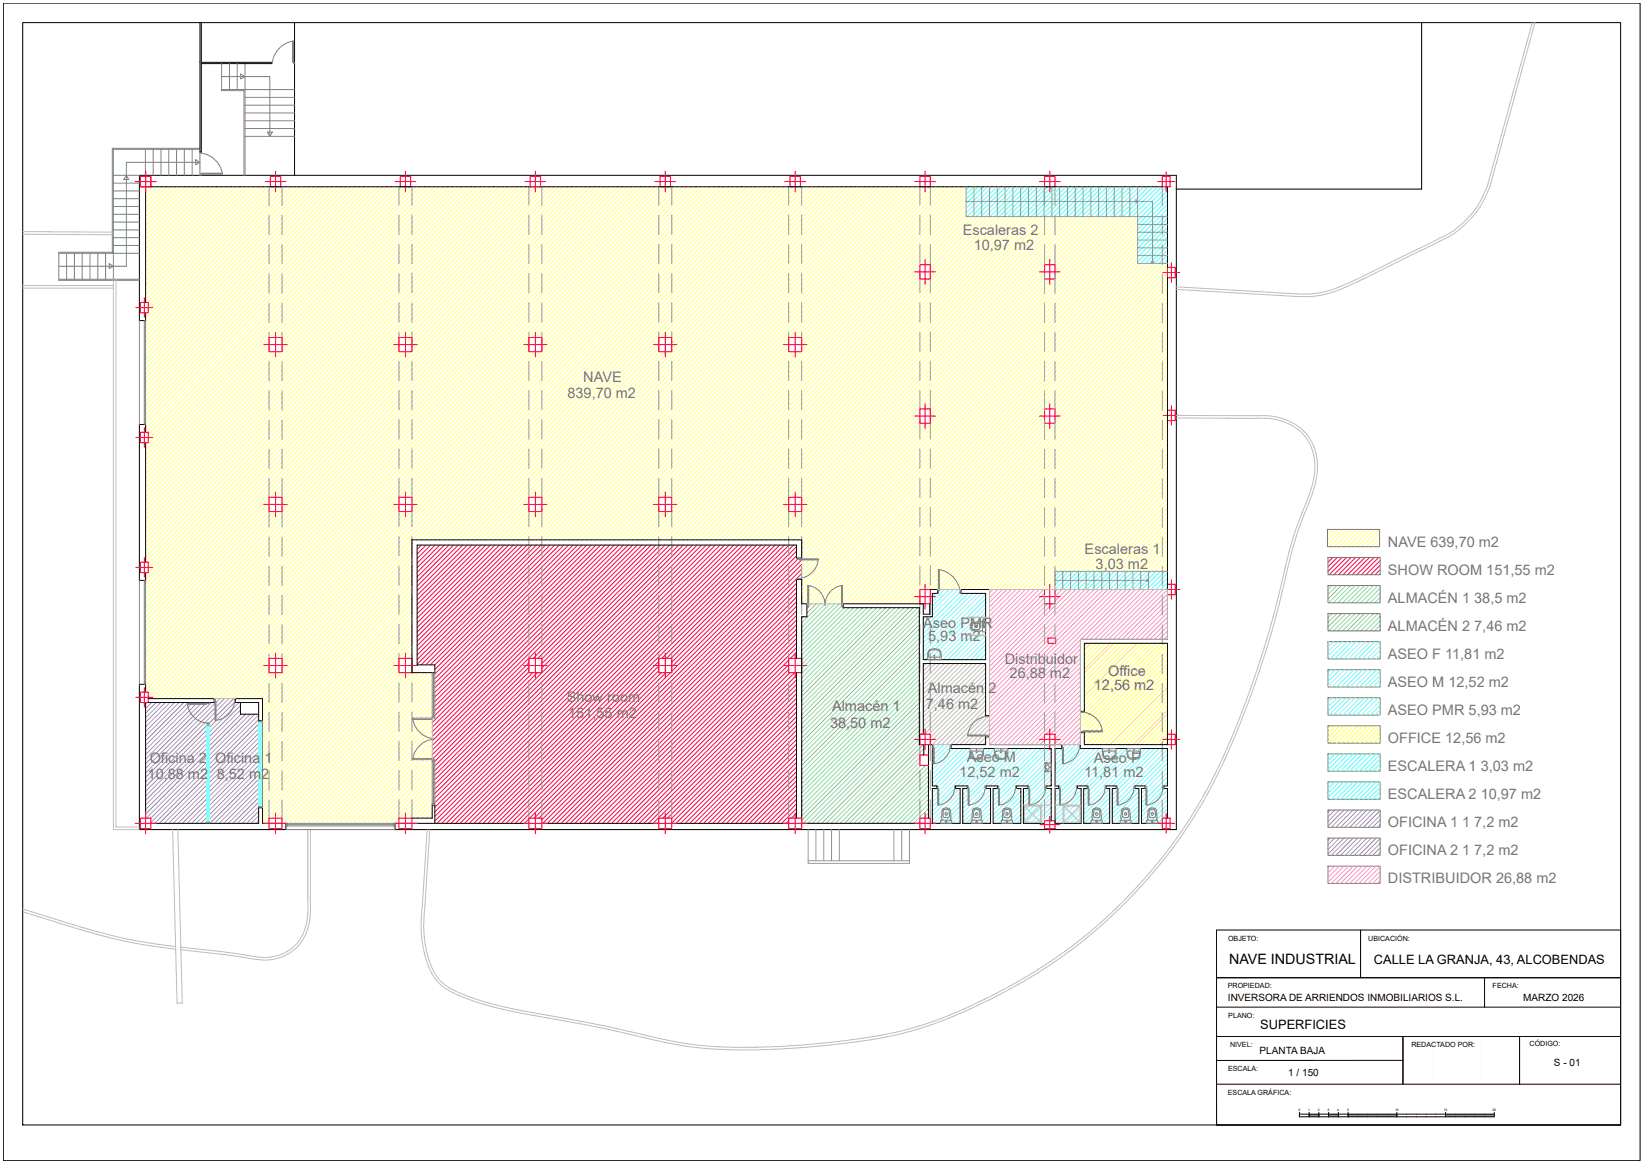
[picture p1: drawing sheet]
<svg xmlns="http://www.w3.org/2000/svg" width="420mm" height="297mm" viewBox="0 0 420 297" stroke-linecap="round" stroke-linejoin="round" font-family="sans-serif">
<defs><g id="words">
<g font-size="3.7" fill="#767676">
<text x="245.7" y="59.9">Escaleras 2</text>
<text x="248.5" y="63.8">10,97 m2</text>
<text x="144.8" y="101.6">839,70 m2</text>
<text x="148.8" y="97.5">NAVE</text>
<text x="276.8" y="141.3">Escaleras 1</text>
<text x="354.1" y="139.5">NAVE 639,70 m2</text>
<text x="279.6" y="145.2">3,03 m2</text>
<text x="354.1" y="146.6">SHOW ROOM 151,55 m2</text>
<text x="354.1" y="153.8">ALMACÉN 1 38,5 m2</text>
<text x="235.6" y="160.1">Aseo PMR</text>
<text x="354.1" y="161">ALMACÉN 2 7,46 m2</text>
<text x="236.8" y="163.6">5,93 m2</text>
<text x="256.4" y="169.5">Distribuidor</text>
<text x="257.6" y="173">26,88 m2</text>
<text x="282.8" y="172.5">Office</text>
<text x="354.1" y="168.1">ASEO F 11,81 m2</text>
<text x="144.6" y="179.1">Show room</text>
<text x="236.8" y="176.8">Almacén 2</text>
<text x="279.1" y="176.2">12,56 m2</text>
<text x="354.1" y="175.3">ASEO M 12,52 m2</text>
<text x="145" y="183.2">151,55 m2</text>
<text x="211.8" y="185.7">38,50 m2</text>
<text x="212.3" y="181.5">Almacén 1</text>
<text x="236.2" y="181">7,46 m2</text>
<text x="354.1" y="182.5">ASEO PMR 5,93 m2</text>
<text x="354.1" y="189.6">OFFICE 12,56 m2</text>
<text x="38.2" y="194.6">Oficina 2</text>
<text x="54.9" y="194.6">Oficina 1</text>
<text x="246.7" y="194.6">Aseo M</text>
<text x="279.1" y="194.7">Aseo F</text>
<text x="354.1" y="196.8">ESCALERA 1 3,03 m2</text>
<text x="37.7" y="198.7">10,88 m2</text>
<text x="55.3" y="198.7">8,52 m2</text>
<text x="244.8" y="198.2">12,52 m2</text>
<text x="276.6" y="198.4">11,81 m2</text>
<text x="354.1" y="203.9">ESCALERA 2 10,97 m2</text>
<text x="354.1" y="211.1">OFICINA 1 1 7,2 m2</text>
<text x="354.1" y="218.3">OFICINA 2 1 7,2 m2</text>
<text x="354.1" y="225.4">DISTRIBUIDOR 26,88 m2</text>
</g>
<text font-size="3.6" x="313.6" y="246.1">NAVE INDUSTRIAL</text>
<g font-size="3.3">
<text x="350.6" y="245.9">CALLE LA GRANJA, 43, ALCOBENDAS</text>
<text x="321.6" y="262.5">SUPERFICIES</text>
</g>
<g font-size="2.6">
<text x="313.3" y="255.3">INVERSORA DE ARRIENDOS INMOBILIARIOS S.L.</text>
<text x="388.7" y="255.3">MARZO 2026</text>
<text x="321.4" y="268.9">PLANTA BAJA</text>
<text x="328.7" y="274.7">1 / 150</text>
<text x="396.5" y="272">S - 01</text>
</g>
<g font-size="1.8">
<text x="313.4" y="240">OBJETO:</text>
<text x="349.1" y="240.1">UBICACIÓN:</text>
<text x="313.3" y="252.2">PROPIEDAD:</text>
<text x="380.9" y="252.2">FECHA:</text>
<text x="313.4" y="259.7">PLANO:</text>
<text x="313.9" y="267.2">NIVEL:</text>
<text x="360.1" y="267.2">REDACTADO POR:</text>
<text x="390.3" y="267">CÓDIGO:</text>
<text x="313.4" y="273.3">ESCALA:</text>
<text x="313.3" y="279.5">ESCALA GRÁFICA:</text>
</g>
<g font-size=".9">
<text x="331.3" y="283.6">0</text>
<text x="333.8" y="283.6">1</text>
<text x="336.3" y="283.6">2</text>
<text x="338.7" y="283.6">3</text>
<text x="341.2" y="283.6">4</text>
<text x="343.7" y="283.6">5</text>
<text x="356" y="283.6">10</text>
<text x="368.4" y="283.6">15</text>
<text x="380.8" y="283.6">20</text>
</g>
</g></defs>
<!-- layer: Cartelas -->
<path d="M365.7 264.5h12.2v12.1h-12.2z" fill="none" stroke="#fafafa" stroke-width=".26"/>
<path d="M.8 .8h417.7v295.4h-417.7zM310.4 237.3v49.7h103.1M310.4 237.3h103.1v49.7h-103.1zM310.4 249.5h103.1M310.4 257h103.1M378.8 249.5v7.5M310.4 276.6h103.1M310.4 264.5h103.1M358 264.5v12.1M358 270.6h-47.6M331.6 283.8v1.2h2.4" fill="none" stroke="#000" stroke-width=".26"/>
<path d="M334.1 284.3h22.3v.6h-22.3z" fill="#989898"/>
<path d="M331.6 284.3h37.3M334 283.8v1.2h34.9M336.5 283.8v1.2M339 283.8v1.2M341.5 283.8v1.2M344 283.8v1.2M356.4 283.8v1.2" fill="none" stroke="#000" stroke-width=".26"/>
<path d="M368.9 284.3h12.4v.6h-12.4z" fill="#989898"/>
<path d="M5.8 5.8h407.7v281.2h-407.7zM347.2 237.3v12.2M310.4 249.5h103.1M358 264.5v12.1M387.7 264.5v12.1M368.9 283.8v1.2h12.4v-1.2M368.9 284.3h12.4" fill="none" stroke="#000" stroke-width=".26"/>
<!-- layer: Muros -->
<g fill="none" stroke="#808080" stroke-width=".26">
<path d="M56.6 16.2v6.9h5.7v21.6M56.6 19.5h12.2v15.3M58.5 16.2v6.7M60.5 16.2v6.7M61.4 18.9l1.1 .6-1.1 .7zM62.5 16.2v28.5M37.1 38.1v6.6M39.1 38.1v6.6M41.1 38.1v6.6M43.1 38.1v6.6M45.1 38.1v6.6M47 38.1v6.6"/>
<path d="M49 38.1v6.6M51 37.8h-22.3v26.8M51 38.1h-22.1v33.2M51 38.8v5.9M56.6 22.9h18.6M62.5 34.8h12.7M62.5 32.8h12.7M62.5 30.8h12.7M62.5 28.8h12.7M62.5 26.8h12.7M62.5 24.8h12.7M68.2 33.7h1.3l-.7 1.1z"/>
<path d="M28.9 44.7h6.7M28.9 46.7h6.7M28.9 48.7h6.7M28.9 50.7h6.7M28.9 52.7h6.7M28.9 54.7h6.7M28.9 56.7h6.7M28.9 58.7h6.7M32.2 44.7l.7 1.1h-1.3zM49.9 40.8l1.1 .6-1.1 .6zM51 41.4h-18.8v26.5h-17.2M15 64.6h20.6"/>
<path d="M15 71.3h20.6M17 64.6v6.7M19 64.6v6.7M21 64.6v6.7M23 64.6v6.7M25 64.6v6.7M26.9 64.6v6.7M27.9 67.3l1 .6-1.1 .6zM28.9 60.6h6.7M28.9 62.6h6.7M28.9 64.4h-13.9v7.1h20.6"/>
</g>
<!-- layer: Sombreados -->
<g fill="none" stroke="#7fdfff" stroke-width=".26">
<path d="M236.4 157.4l-.8 .8M237.6 157.4l-2 2M238.8 151.4l-.9 .9M239.5 150.7l-.1 .1M239.8 150.4l-.1 .2M241 150.4l-3.1 3.1M242.2 150.4l-4.3 4.3M243.3 150.4l-5.4 5.5M244.5 150.4l-6.6 6.6M244.9 151.2l-9.3 9.3M245.9 151.4l-10.3 10.3M247 151.4l-11.4 11.5"/>
<path d="M248.2 151.4l-12.6 12.6M249.4 151.4l-13.8 13.8M250.6 151.4l-15 15M251.5 151.6l-15.9 16M251.5 152.8l-15.5 15.5M251.5 154l-14.3 14.3M251.5 155.2l-13.2 13.1M251.5 156.3l-12 12M251.5 157.5l-10.8 10.8M251.5 158.7l-9.6 9.6M251.5 159.8l-8.5 8.5M251.5 161l-7.3 7.3"/>
<path d="M251.5 162.2l-6.1 6.1M251.5 163.4l-5 4.9M251.5 164.5l-3.8 3.8M251.5 165.7l-2.6 2.6M251.5 166.9l-1.4 1.4M251.5 168.1l-.3 .2M339.1 163.7l-.2 .3M339.6 170.9l-.7 .7M340 178l-1.1 1.2M340.3 163.7l-1.4 1.4M340.7 170.9l-1.8 1.8M341.2 178l-2.3 2.4"/>
<path d="M341.4 163.7l-2.5 2.6M341.9 170.9l-3 3M342.3 178l-3.4 3.5M342.6 163.7l-3.7 3.8M343.1 170.9l-4.2 4.2M343.5 178l-4.4 4.5M343.8 163.7l-4.4 4.4M344.2 170.9l-4.4 4.4M344.7 178l-4.4 4.5M344.9 163.7l-4.4 4.4M345.4 170.9l-4.4 4.4M345.9 178l-4.4 4.5"/>
<path d="M346.1 163.7l-4.4 4.4M346.6 170.9l-4.4 4.4M347 178l-4.4 4.5M347.3 163.7l-4.4 4.4M347.8 170.9l-4.5 4.4M348.2 178l-4.4 4.5M348.5 163.7l-4.4 4.4M348.9 170.9l-4.4 4.4M349.4 178l-4.4 4.5M349.6 163.7l-4.4 4.4M350.1 170.9l-4.4 4.4M350.6 178l-4.5 4.5"/>
<path d="M350.8 163.7l-4.4 4.4M351.3 170.9l-4.4 4.4M351.7 178l-4.4 4.5M352 163.7l-4.4 4.4M352.2 164.7l-3.5 3.4M352.2 165.9l-2.3 2.2M352.2 167.1l-1.1 1M352.2 171.2l-4.2 4.1M352.2 172.3l-3 3M352.2 173.5l-1.8 1.8M352.2 174.7l-.6 .6M352.2 178.8l-3.7 3.7"/>
<path d="M352.2 179.9l-2.5 2.6M238.1 191.5l-.2 .2M238.1 192.7l-.2 .2M238.1 193.9l-.2 .2M238.3 194.9l-.4 .4M238.5 190l-.3 .3M239.7 190l-1.3 1.3M240.8 190l-2.4 2.5M242 190l-3.6 3.6M242.5 190.7l-4.1 4.1M243.3 191l-5.4 5.4M244.5 191l-6.6 6.6"/>
<path d="M245.7 191l-7.8 7.8M246.9 191l-9 8.9M248 191l-9.5 9.5M249.2 191l-9.9 9.9M250.4 191l-10.9 10.8M251.5 191l-12 12M252.7 191l-13.2 13.2M253.9 191l-9.6 9.5M255.1 191l-9.6 9.5M256.2 191l-9.5 9.5M257.4 191l-10.2 10.2M258.6 191l-11.3 11.3"/>
<path d="M259.8 191l-12.5 12.5M260.9 191l-9.5 9.5M262.1 191l-9.6 9.5M263.3 191l-9.6 9.5M264.4 191l-9.6 9.6M265.6 191l-10.6 10.6M266.8 191l-11.8 11.7M268 191l-13 12.9M268.2 191.9l-8.6 8.6M268.2 193.1l-7.4 7.4M268.2 194.2l-6.3 6.3M268.2 195.4l-5.7 5.7"/>
<path d="M268.2 196.6l-5.4 5.4M268.2 197.7l-5.4 5.5M268.2 198.9l-5.4 5.5M270 191l-.8 .7M271.1 191.1l-1.9 1.8M271.1 192.2l-1.9 1.9M271.1 193.4l-1.9 1.9M271.1 194.6l-1.9 1.8M272.1 190l-.8 .8M273.3 190l-2 2M274.5 190l-3.2 3.1M275.4 190.3l-4.1 4"/>
<path d="M275.8 191l-6.6 6.6M277 191l-7.8 7.8M278.2 191l-9 8.9M279.4 191l-9.6 9.5M280.5 191l-11.3 11.3M281.7 191l-11.1 11.1M282.9 191l-12.3 12.2M284 191l-13.4 13.4M285.2 191l-9.5 9.5M286.4 191l-9.6 9.5M287.6 191l-9.9 9.8M288.7 191l-10.8 10.8"/>
<path d="M289.9 191l-12 12M291.1 191l-13.2 13.2M292.2 191l-9.5 9.5M293.4 191l-9.5 9.5M294.6 191l-9.6 9.5M295.8 191l-10.5 10.5M296.9 191l-11.6 11.6M297.9 191.2l-12.6 12.6M297.9 192.4l-8.2 8.1M297.9 193.5l-7 7M297.9 194.7l-5.8 5.8M297.9 195.9l-5.3 5.3"/>
<path d="M297.9 197.1l-5.2 5.2M297.9 198.2l-5.2 5.3M297.9 199.4l-1.1 1.1M352.2 181.1l-1.4 1.4M352.2 182.3l-.2 .2M239 201.2l-1.1 1.1M239.3 202.1l-1.4 1.4M239.3 203.3l-1.4 1.3M239.3 204.4l-1.4 1.4M239.4 205.4l-1.5 1.6M243.7 201.2l-4.2 4.2M244.9 201.2l-7 7"/>
<path d="M245 202.2l-7.1 7.1M245 203.4l-6.7 6.7M245 204.6l-5.5 5.5M245 205.7l-4.3 4.4M245 206.9l-3.2 3.2M245 208.1l-2 2M245 209.3l-.8 .8M246 201.2l-.3 .4M247 201.4l-1.3 1.3M247 202.6l-1.3 1.3M247 203.7l-1.3 1.4M247 204.9l-1.3 1.4"/>
<path d="M251.3 200.6l-4 4M251.9 201.2l-6.2 6.2M252.8 201.5l-7.1 7.1M252.8 202.7l-7.1 7.1M252.8 203.8l-6.3 6.3M252.8 205l-5.1 5.1M252.8 206.2l-3.9 3.9M252.8 207.4l-2.8 2.7M252.8 208.5l-1.6 1.6M252.8 209.7l-.4 .4M254.2 201.2l-.8 .8M254.8 201.8l-1.4 1.4"/>
<path d="M254.8 203l-1.4 1.4M254.8 204.2l-1.4 1.3M254.8 205.4l-1.4 1.3M259.1 201l-4.1 4.1M260.1 201.2l-6.7 6.7M260.5 202l-7.1 7M260.5 203.2l-6.9 6.9M260.5 204.3l-5.8 5.8M260.5 205.5l-4.6 4.6M260.5 206.7l-3.4 3.4M260.5 207.8l-2.3 2.3M260.5 209l-1.1 1.1"/>
<path d="M261.3 201.2l-.2 .1M262.4 201.2l-1.3 1.3M262.5 202.3l-1.4 1.4M262.5 203.5l-1.4 1.3M262.5 204.6l-1.4 1.4M266.5 210l-.1 .1M267.1 201.2l-6 6M268.2 200.1l-.4 .4M268.2 201.3l-7.1 7.1M268.2 202.4l-7.1 7.1M268.2 203.6l-6.4 6.5M268.2 204.8l-5.3 5.3"/>
<path d="M268.2 205.9l-4.1 4.2M268.2 207.1l-2.9 3M268.2 208.3l-1.1 1.1M270.4 202.3l-1.2 1.2M270.4 203.5l-1.2 1.1M270.4 204.7l-1.2 1.1M275 201.2l-5.8 5.8M275.9 201.5l-6.7 6.7M275.9 202.7l-6.7 6.6M275.9 203.9l-6.3 6.2M275.9 205l-5.1 5.1M275.9 206.2l-3.9 3.9"/>
<path d="M275.9 207.4l-2.7 2.7M275.9 208.6l-1.6 1.5M275.9 209.7l-.4 .4M277.4 201.2l-.9 .8M277.6 202.1l-1.1 1.1M277.6 203.2l-1.1 1.2M277.6 204.4l-1.1 1.1M277.8 205.4l-1.3 1.3M282 201.2l-4.1 4.1M283.1 201.3l-6.6 6.6M283.1 202.4l-6.6 6.7M283.1 203.6l-6.4 6.5"/>
<path d="M283.1 204.8l-5.3 5.3M283.1 205.9l-4.1 4.2M283.1 207.1l-2.9 3M283.1 208.3l-1.7 1.8M283.1 209.5l-.6 .6M284.4 201.2l-.6 .6M285 201.7l-1.2 1.2M285 202.9l-1.2 1.2M285 204.1l-1.2 1.2M285 205.2l-1.2 1.3M289.3 200.9l-4 4.1M290.2 201.2l-6.4 6.4"/>
<path d="M290.6 202l-6.8 6.8M290.6 203.2l-6.8 6.8M290.6 204.3l-5.7 5.8M290.6 205.5l-4.6 4.6M290.6 206.7l-3.4 3.4M290.6 207.9l-2.2 2.2M290.6 209l-1 1.1M291.4 201.2l-.1 .1M292.4 201.4l-1.1 1.1M292.4 202.6l-1.1 1.1M292.4 203.7l-1.1 1.2M292.4 204.9l-1.1 1.1"/>
<path d="M296.6 208.9l-1.2 1.2M296.7 200.6l-4 4M297.3 201.2l-6 6M297.9 201.7l-6.6 6.7M297.9 202.9l-6.6 6.6M297.9 204.1l-6 6M297.9 205.3l-4.8 4.8M297.9 206.4l-3.6 3.7M297.9 207.6l-1.2 1.2"/>
</g>
<g fill="none" stroke="#8add6e" stroke-width=".26">
<path d="M204.9 157.4l-.3 .4M206.1 155.1l-.2 .2M207.1 154.1l-.9 .9M208.3 154.1l-2.4 2.3M209.4 154.1l-4.8 4.8M210.6 154.1l-6 6M211.8 154.1l-7.2 7.2M212.9 154.1l-8.3 8.3M214.1 154.1l-9.5 9.5M215 154.4l-10.4 10.4M215.5 155.1l-10.9 10.9M216.6 155.1l-12 12"/>
<path d="M217.8 155.1l-13.2 13.2M219 155.1l-14.4 14.4M220.2 155.1l-15.6 15.5M221.3 155.1l-16.7 16.7M222.5 155.1l-17.9 17.9M223.7 155.1l-19.1 19.1M224.8 155.1l-20.2 20.2M226 155.1l-21.4 21.4M227.2 155.1l-22.6 22.6M228.4 155.1l-23.8 23.8M229.5 155.1l-24.9 24.9M230.7 155.1l-26.1 26.1"/>
<path d="M231.9 155.1l-27.3 27.3M233 155.1l-28.4 28.4M234.2 155.1l-29.6 29.6M234.6 155.9l-30 30M234.6 157l-30 30.1M234.6 158.2l-30 30M234.6 159.4l-30 30M339.9 156.6l-1 1M339.9 149.4l-1 1.1M341.1 156.6l-2.2 2.2M341.1 149.4l-2.2 2.3M342.3 156.6l-3.4 3.4"/>
<path d="M342.3 149.4l-3.4 3.4M343.5 156.6l-4.5 4.4M343.5 149.4l-4.5 4.4M344.6 156.6l-4.4 4.4M344.6 149.4l-4.4 4.4M345.8 156.6l-4.4 4.4M345.8 149.4l-4.4 4.4M347 156.6l-4.4 4.4M347 149.4l-4.4 4.4M348.1 156.6l-4.4 4.4M348.1 149.4l-4.4 4.4M349.3 156.6l-4.4 4.4"/>
<path d="M349.3 149.4l-4.4 4.4M350.5 156.6l-4.4 4.4M350.5 149.4l-4.4 4.4M351.7 156.6l-4.5 4.4M351.7 149.4l-4.5 4.4M352.2 157.2l-3.8 3.8M352.2 158.4l-2.6 2.6M352.2 159.6l-1.4 1.4M352.2 150.1l-3.8 3.7M352.2 151.2l-2.6 2.6M352.2 152.4l-1.4 1.4M352.2 153.6l-.3 .2"/>
<path d="M234.6 160.5l-30 30.1M234.6 161.7l-30 30M234.6 162.9l-30 30M234.6 164.1l-30 30M234.6 165.2l-30 30.1M234.6 166.4l-30 30M234.6 167.6l-30 30M234.6 168.7l-30 30.1M234.6 169.9l-30 30M234.6 171.1l-30 30M234.6 172.3l-30 30M234.6 173.4l-30 30.1"/>
<path d="M234.6 174.6l-30 30M234.6 175.8l-30 30M234.6 177l-30 30M234.6 178.1l-30 30.1M234.6 179.3l-30 30M352.2 160.7l-.3 .3M234.6 180.5l-29.6 29.6M234.6 181.6l-28.5 28.5M234.6 182.8l-27.3 27.3M234.6 184l-26.1 26.1M234.6 185.2l-24.9 24.9M234.6 186.3l-23.8 23.8"/>
<path d="M234.6 187.5l-22.6 22.6M234.6 188.7l-21.4 21.4M234.6 189.8l-20.2 20.3M234.7 193.2l-16.8 16.9M234.7 194.4l-15.7 15.7M235 195.3l-14.8 14.8M235.6 190l-20.1 20.1M235.7 191.1l-19 19M235.7 192.2l-.4 .4M236.2 195.3l-14.8 14.8M236.9 195.7l-14.3 14.4M236.9 196.9l-13.2 13.2"/>
<path d="M236.9 198.1l-12 12M236.9 199.2l-10.8 10.9M234.7 209.6l-.4 .5M236.9 200.4l-9.7 9.7M236.9 201.6l-8.5 8.5M236.9 202.8l-7.3 7.3M236.9 203.9l-6.1 6.2M236.9 205.1l-5 5M236.9 206.3l-3.8 3.8M236.9 207.4l-1.3 1.4M236.9 208.6l-.1 .2"/>
</g>
<g fill="none" stroke="#ff003f" stroke-width=".26">
<path d="M107.5 139.1l-1.1 1.1M108.7 139.1l-2.3 2.2M109.9 139.1l-3.5 3.4M111.1 139.1l-4.7 4.6M112.2 139.1l-5.8 5.8M113.4 139.1l-7 6.9M114.6 139.1l-8.2 8.1M115.7 139.1l-9.3 9.3M116.9 139.1l-10.5 10.5M118.1 139.1l-11.7 11.6M119.3 139.1l-12.9 12.8M120.4 139.1l-14 14"/>
<path d="M121.6 139.1l-15.2 15.1M122.8 139.1l-16.4 16.3M123.9 139.1l-17.5 17.5M125.1 139.1l-18.7 18.7M126.3 139.1l-19.9 19.8M127.5 139.1l-21.1 21M128.6 139.1l-22.2 22.2M129.8 139.1l-23.4 23.3M131 139.1l-24.6 24.5M132.2 139.1l-25.8 25.7M133.3 139.1l-26.9 26.9M134.5 139.1l-28.1 28"/>
<path d="M135.7 139.1l-29.3 29.2M136.8 139.1l-30.4 30.4M138 139.1l-30.6 30.5M139.2 139.1l-30.6 30.5M140.4 139.1l-30.6 30.5M141.5 139.1l-30.5 30.6M142.7 139.1l-31.7 31.7M143.9 139.1l-32.9 32.9M145 139.1l-34 34.1M146.2 139.1l-35.2 35.2M147.4 139.1l-36.4 36.4M148.6 139.1l-37.6 37.6"/>
<path d="M149.7 139.1l-38.7 38.8M150.9 139.1l-39.9 39.9M152.1 139.1l-41.1 41.1M153.2 139.1l-42.2 42.3M154.4 139.1l-43.4 43.4M155.6 139.1l-45.3 45.3M156.8 139.1l-46.5 46.5M157.9 139.1l-47.6 47.6M159.1 139.1l-48.8 48.8M160.3 139.1l-50 50M161.5 139.1l-51.2 51.1M162.6 139.1l-52.3 52.3"/>
<path d="M163.8 139.1l-53.5 53.5M165 139.1l-28.9 28.9M166.1 139.1l-28.9 28.9M167.3 139.1l-29 29M168.5 139.1l-30.2 30.2M169.7 139.1l-31.4 31.4M170.8 139.1l-59.8 59.9M172 139.1l-61 61M173.2 139.1l-62.2 62.2M174.3 139.1l-63.3 63.4M175.5 139.1l-64.5 64.5M176.7 139.1l-65.7 65.7"/>
<path d="M177.9 139.1l-66.9 66.9M179 139.1l-68 68.1M180.2 139.1l-69.2 69.2M181.4 139.1l-70.4 70.4M182.5 139.1l-71 71M183.7 139.1l-71 71M184.9 139.1l-71 71M186.1 139.1l-71 71M187.2 139.1l-71 71M188.4 139.1l-71 71M189.6 139.1l-71 71M190.8 139.1l-71.1 71"/>
<path d="M191.9 139.1l-71 71M193.1 139.1l-71 71M194.3 139.1l-71 71M195.4 139.1l-71 71M196.6 139.1l-71 71M197.8 139.1l-28.9 28.9M199 139.1l-29 28.9M200.1 139.1l-28.9 28.9M201.3 139.1l-29.9 29.9M202.5 139.1l-31.1 31M203.2 139.5l-31.8 31.8M203.2 140.7l-68.1 68.1"/>
<path d="M203.2 141.8l-66.9 67M203.2 147.7l-62.4 62.4M203.2 148.9l-61.2 61.2M203.2 150l-60 60.1M203.2 151.2l-58.8 58.9M203.2 152.4l-57.7 57.7M203.2 153.5l-56.5 56.6M203.2 154.7l-55.3 55.4M203.2 155.9l-54.2 54.2M203.2 157.1l-53 53M203.2 158.2l-51.8 51.9M203.2 159.4l-50.6 50.7"/>
<path d="M203.6 142.7l-66.1 66.1M203.6 142.6h.1M204.6 142.9l-66.3 66.3M204.6 146.4l-1.2 1.2M204.6 145.2l-64.9 64.9M204.6 144l-66.1 66.1M338.9 142.2v.1M340.1 142.2l-1.2 1.2M341.2 142.2l-2.3 2.4M342.4 142.2l-3.5 3.6M343.6 142.2l-4.4 4.4M344.8 142.2l-4.5 4.4"/>
<path d="M345.9 142.2l-4.4 4.4M347.1 142.2l-4.4 4.4M348.3 142.2l-4.4 4.4M349.4 142.2l-4.4 4.4M350.6 142.2l-4.4 4.4M351.8 142.2l-4.4 4.4M352.2 143l-3.7 3.6M352.2 144.2l-2.5 2.4M352.2 145.4l-1.3 1.2M352.2 146.6h-.1M135 169.1l-24.7 24.7M135 170.3l-24 24"/>
<path d="M135 171.4l-24 24M135.9 171.6l-24.9 25M137.1 171.6l-26.1 26.2M168.1 168.8l-41.3 41.3M168.1 169.9l-40.1 40.2M168.1 171.1l-39 39M168.7 171.6l-38.4 38.5M169.9 171.6l-38.4 38.5M171.1 171.6l-38.5 38.5M201.2 168.4l-41.6 41.7M201.2 169.6l-40.4 40.5M201.2 170.8l-39.3 39.3"/>
<path d="M201.6 171.6l-38.5 38.5M202.7 171.6l-38.4 38.5M203.2 160.6l-49.5 49.5M203.2 161.8l-48.3 48.3M203.2 162.9l-47.1 47.2M203.2 164.1l-45.9 46M203.2 165.3l-44.8 44.8M203.2 166.4l-1.5 1.6M203.2 167.6l-.3 .4M203.2 172.3l-37.7 37.8M203.2 173.5l-36.6 36.6M203.2 174.6l-34.1 34.2"/>
<path d="M203.2 175.8l-32.9 33M203.2 177l-31.8 31.8M203.2 178.2l-31.8 31.8M203.2 179.3l-30.7 30.8M203.2 180.5l-29.5 29.6M203.2 181.7l-28.4 28.4M203.2 182.8l-27.2 27.3M203.2 184l-26 26.1M203.2 185.2l-24.9 24.9M203.2 186.4l-23.7 23.7M203.2 187.5l-22.5 22.6M203.2 188.7l-21.3 21.4"/>
<path d="M203.2 189.9l-20.2 20.2M203.2 191.1l-19 19M203.2 192.2l-17.8 17.9M203.2 193.4l-16.7 16.7M203.2 194.6l-15.5 15.5M203.2 195.7l-14.3 14.4M203.2 196.9l-13.1 13.2M203.2 198.1l-12 12M203.2 199.3l-10.8 10.8M134.9 208.9l-1.1 1.2M168.1 209.8l-.3 .3M201.2 209.4l-.6 .7"/>
<path d="M203.2 200.4l-9.6 9.7M203.2 201.6l-8.4 8.5M203.2 202.8l-7.3 7.3M203.2 203.9l-6.1 6.2M203.2 205.1l-4.9 5M203.2 206.3l-3.8 3.8M203.2 207.5l-1.3 1.3M203.2 208.6l-.1 .2"/>
</g>
<g fill="none" stroke="#ffbf00" stroke-width=".26">
<path d="M277.3 164.1l-.6 .7M278.5 164.1l-1.8 1.9M279.7 164.1l-3 3M280.9 164.1l-4.2 4.2M282 164.1l-5.3 5.4M283.2 164.1l-6.5 6.6M284.4 164.1l-7.7 7.7M285.6 164.1l-8.9 8.9M286.7 164.1l-10 10.1M287.9 164.1l-11.2 11.2M289.1 164.1l-12.4 12.4M290.2 164.1l-13.5 13.6"/>
<path d="M291.4 164.1l-14.7 14.8M292.6 164.1l-15.9 15.9M293.8 164.1l-17.1 17.1M294.9 164.1l-19.2 19.3M296.1 164.1l-20.4 20.4M297.3 164.1l-21.6 21.6M297.9 164.7l-22 22M297.9 165.9l-20.6 20.6M297.9 167l-19.5 19.5M297.9 168.2l-18.3 18.3M297.9 169.4l-17.1 17.1M297.9 170.5l-19.5 19.5"/>
<path d="M297.9 171.7l-18.3 18.3M297.9 172.9l-17.1 17.1M297.9 174.1l-15.9 15.9M297.9 175.2l-14.8 14.8M297.9 176.4l-13.6 13.6M297.9 177.6l-12.4 12.4M297.9 178.7l-11.2 11.3M297.9 179.9l-10.1 10.1M276.2 181.7l-.5 .5M276.4 181.5h.1M277 186.7l-.3 .4M278.2 186.7l-1.5 1.5"/>
<path d="M279.4 186.7l-2.7 2.7M280.5 186.7l-3.2 3.3M297.9 181.1l-8.9 8.9M297.9 182.3l-7.7 7.7M297.9 183.4l-6.6 6.6M297.9 184.6l-5.4 5.4M297.9 185.8l-4.2 4.2M297.9 186.9l-3 3.1M297.9 188.1l-1.9 1.9M297.9 189.3l-.7 .7M339.6 185.2l-.7 .7M340.7 185.2l-1.8 1.9"/>
<path d="M341.9 185.2l-3 3M343.1 185.2l-4.2 4.2M344.2 185.2l-4.4 4.4M345.4 185.2l-4.4 4.4M346.6 185.2l-4.4 4.4M347.8 185.2l-4.5 4.4M348.9 185.2l-4.4 4.4M350.1 185.2l-4.4 4.4M351.3 185.2l-4.4 4.4M352.2 185.5l-4.2 4.1M352.2 186.7l-3 2.9M352.2 187.8l-1.8 1.8"/>
<path d="M352.2 189l-.6 .6"/>
</g>
<g fill="none" stroke="#bababa" stroke-width=".26">
<path d="M205.9 154.1h9.3M239.2 150.4h6M252.5 150.4h45.4v12.7h-22.2v26.9h-23.2zM54.7 178.3h5.4M236.3 169.3l-.7 .8M237.5 169.3l-1.9 1.9M238.7 169.3l-3.1 3.1M239.9 169.3l-4.3 4.3M241 169.3l-5.4 5.5M242.2 169.3l-6.6 6.6M243.4 169.3l-7.8 7.8M244.5 169.3l-8.9 9"/>
<path d="M245.7 169.3l-10.1 10.1M246.9 169.3l-11.3 11.3M248.1 169.3l-12.5 12.5M249.2 169.3l-13.6 13.7M250.4 169.3l-14.8 14.8M251.5 169.4l-15.9 15.9M251.5 170.6l-15.9 15.9M251.5 171.7l-15.6 15.6M251.5 172.9l-14.4 14.4M251.5 174.1l-14.1 14.1M251.5 175.3l-14.1 14.1M251.5 176.4l-13.6 13.6"/>
<path d="M251.5 177.6l-12.4 12.4M251.5 178.8l-11.2 11.2M251.5 179.9l-10.1 10.1M110.3 183.2v10.6M237.9 190h4.8M247.1 187.8l-2.1 2.2M248.3 187.8l-2.2 2.2M249.5 187.8l-2.2 2.2M250.7 187.8l-2.2 2.2M251.5 181.1l-8.9 8.9M251.5 182.3l-7.7 7.7M251.5 188.1l-1.9 1.9"/>
<path d="M251.5 189.3l-.7 .7M252.1 182.8l-4.7 4.7M252.5 183.6l-3.9 3.9M252.5 184.8l-2.7 2.7M252.5 186l-1.6 1.5M252.5 187.2l-.9 .8M252.5 182.6v5.4M270.9 190h4.8M275.7 181.5v5.4"/>
</g>
<!-- layer: Muros -->
<g fill="none" stroke="#000" stroke-width=".26">
<path d="M51 5.8v33h.4v-22.6h17.8v-.3h-17.8v-10.1M75.2 5.8v38.9M362.8 5.8v42.4h-62.6M35.6 44.7h264.6v167h-199.4v-1.6h34.1M35.6 44.7v37.1h1.6v-2M37.2 47.7v29.5M38.5 47.7h258.1M297.9 47.7v20.5M297.9 70.9v92.2h-22.2v18.4h1v-17.4h21.2v25.9h-21.2v-3.1h-1v3.1v1h22.2v9.5h-.9v.7h.9v7.6M37.2 110.3v-2h-1.6v39.8h1.6v-2M37.2 113v30.4M105.1 137.8h99.5v4.6h-1.4v-3.3h-96.8v30.5h4.6v2h-5.9z"/>
<path d="M237.2 154.1v2.6h-1.6v-2.6h-20.4v1h19.4v34.9h.1M237.4 150.4h1.8v1h-1.3v6h-2.3v10.9h15.9v-16.9h-6.3v-1h7.3v32.2h-1v-13.3h-15.9v18M37.2 176.6v-2h-1.6v37.1h37.4v-1.6h-6v-4h-1v4h-27.5M37.2 179.3v29.5M37.8 178.3h16.9v1h-16.9M60.1 178.3h6.9v5.6h-1v-4.6h-5.9zM61.4 179.3v2.9h4.6M203.2 168v-20.2h1.4v6.3h1.3v3.3h-1.3v52.7h30M203.2 171.6v37.2M235.7 190v2.6M236.9 190v18.8M237.4 190h.5v10.5h1.2v.7h-1.2v8.9h7.1v-8.9h-1.2v-.7h3v.7h-1.1v8.9h7.1v-8.9h-1.2v-.7h3v.7h-1.2v8.9h7.1v-8.9h-1.2v-.7h3v.7h-1.2v8.9h5.4"/>
<path d="M105.1 208.8h5.2v-3.4h.7v4.7M138.3 210.1h29.8M171.4 210.1h29.8M234.7 210.1h1.3M268.2 209.4v-8.2h-1.1v-.7h1.1v-9.5h-25.5v-1h8.8v-2h1v2h18.4v1h-1.7v9.5h1v.7h-1v8.9h6.7v-8.9h-1v-.7h2.5v.7h-.9v8.9h6.6v-8.9h-.9v-.7h2.6v.7h-1v8.9h6.8v-8.9h-1v-.7h2.6v.7h-.9v8.9h7.3"/>
</g>
<!-- layer: Sombreados -->
<g fill="none" stroke="#ffff7f" stroke-width=".26">
<path d="M37.9 47.7l-.7 .6M39 47.7l-1.8 1.8M40.2 47.7l-3 3M41.4 47.7l-4.2 4.2M42.5 47.7l-5.3 5.3M43.7 47.7l-6.5 6.5M44.9 47.7l-7.7 7.7M46.1 47.7l-8.9 8.9M47.2 47.7l-10 10M48.4 47.7l-11.2 11.2M49.6 47.7l-12.4 12.4M50.7 47.7l-13.5 13.5"/>
<path d="M51.9 47.7l-14.7 14.7M53.1 47.7l-15.9 15.9M54.3 47.7l-17.1 17.1M55.4 47.7l-18.2 18.2M56.6 47.7l-19.4 19.4M57.8 47.7l-20.6 20.6M58.9 47.7l-21.7 21.7M60.1 47.7l-22.9 22.9M61.3 47.7l-24.1 24.1M62.5 47.7l-25.3 25.3M63.6 47.7l-26.4 26.4M64.8 47.7l-27.6 27.6"/>
<path d="M66 47.7l-28.8 28.8M67.2 47.7l-29.6 29.5M68.3 47.7l-30.5 30.5M69.5 47.7l-31.7 31.6M70.7 47.7l-33.5 33.5M71.8 47.7l-34.6 34.6M73 47.7l-35.8 35.8M74.2 47.7l-37 37M75.4 47.7l-38.2 38.2M76.5 47.7l-39.3 39.3M77.7 47.7l-40.5 40.5M78.9 47.7l-41.7 41.7"/>
<path d="M80 47.7l-42.8 42.8M81.2 47.7l-44 44M82.4 47.7l-45.2 45.2M83.6 47.7l-46.4 46.4M84.7 47.7l-47.5 47.5M85.9 47.7l-48.7 48.7M87.1 47.7l-49.9 49.9M88.2 47.7l-51 51M89.4 47.7l-52.2 52.2M90.6 47.7l-53.4 53.4M91.8 47.7l-54.6 54.6M92.9 47.7l-55.7 55.7"/>
<path d="M94.1 47.7l-56.9 56.9M95.3 47.7l-58.1 58.1M96.4 47.7l-59.2 59.2M97.6 47.7l-60.4 60.4M98.8 47.7l-61.6 61.6M100 47.7l-62.7 62.6M101.1 47.7l-63.3 63.3M101.8 48.2l-64 63.9M101.8 49.3l-64.6 64.7M101.8 50.5l-64.6 64.7M101.8 51.7l-64.6 64.6M101.8 52.9l-64.6 64.6"/>
<path d="M101.8 54l-32.1 32.1M101.8 55.2l-30.9 30.9M101.8 56.4l-29.8 29.8M101.8 57.5l-29.8 29.9M101.8 58.7l-29.8 29.8M101.8 59.9l-64.6 64.6M102.3 47.7l-.2 .1M103.5 47.7l-1.4 1.3M104.5 47.8l-2.4 2.4M105.1 58.9l-3.1 3.1M105.1 57.7l-3.1 3.1M105.1 56.6l-3.1 3.1"/>
<path d="M105.1 55.4l-3.1 3.1M105.1 54.2l-3.1 3.1M105.1 53l-3 3.1M105.1 51.9l-3 3M105.1 50.7l-3 3M105.1 49.5l-3 3.1M105.1 48.4l-3 3M106.1 47.7l-1 1M107.3 47.7l-2.2 2.2M108.5 47.7l-3.4 3.3M109.7 47.7l-4.6 4.5M110.8 47.7l-5.7 5.7"/>
<path d="M112 47.7l-6.9 6.8M113.2 47.7l-8.1 8M114.4 47.7l-9.3 9.2M115.5 47.7l-10.4 10.4M116.7 47.7l-11.6 11.5M117.9 47.7l-12.8 12.7M119 47.7l-13.9 13.9M120.2 47.7l-15.1 15M121.4 47.7l-16.3 16.2M122.6 47.7l-17.5 17.4M123.7 47.7l-18.6 18.6M124.9 47.7l-19.8 19.7"/>
<path d="M126.1 47.7l-21 20.9M127.2 47.7l-22.1 22.1M128.4 47.7l-23.3 23.2M129.6 47.7l-24.5 24.4M130.8 47.7l-25.7 25.6M131.9 47.7l-26.8 26.8M133.1 47.7l-28 27.9M134.3 47.7l-29.2 29.1M135.4 47.7l-30.3 30.3M136.6 47.7l-31.5 31.5M137.8 47.7l-32.7 32.6M139 47.7l-33.9 33.8"/>
<path d="M140.1 47.7l-35 35M141.3 47.7l-36.2 36.1M142.5 47.7l-37.4 37.3M143.6 47.7l-38.5 38.5M144.8 47.7l-39.7 39.7M146 47.7l-40.9 40.8M147.2 47.7l-42.1 42M148.3 47.7l-43.2 43.2M149.5 47.7l-44.4 44.3M150.7 47.7l-45.6 45.5M151.9 47.7l-46.8 46.7M153 47.7l-47.9 47.9"/>
<path d="M154.2 47.7l-49.1 49M155.4 47.7l-50.3 50.2M156.5 47.7l-51.4 51.4M157.7 47.7l-52.6 52.5M158.9 47.7l-53.8 53.7M160.1 47.7l-55 54.9M161.2 47.7l-56.1 56.1M162.4 47.7l-57.3 57.2M163.6 47.7l-58.5 58.4M164.7 47.7l-59.6 59.6M165.9 47.7l-60.8 60.8M167.1 47.7l-62 61.9"/>
<path d="M168.3 47.7l-63.2 63.1M169.4 47.7l-64.3 64.3M170.6 47.7l-65.5 65.4M171.8 47.7l-66.7 66.6M172.9 47.7l-67.8 67.8M174.1 47.7l-38.4 38.4M175.3 47.7l-38.5 38.4M176.5 47.7l-38.5 38.4M177.6 47.7l-39.3 39.3M178.8 47.7l-40.5 40.5M180 47.7l-41.7 41.7M181.2 47.7l-76.1 76"/>
<path d="M182.3 47.7l-77.2 77.2M183.5 47.7l-78.4 78.3M184.7 47.7l-79.6 79.5M185.8 47.7l-80.7 80.7M187 47.7l-81.9 81.8M188.2 47.7l-83.1 83M189.4 47.7l-84.3 84.2M190.5 47.7l-85.4 85.4M191.7 47.7l-86.6 86.5M192.9 47.7l-87.8 87.7M194 47.7l-88.9 88.9M195.2 47.7l-90.1 90.1"/>
<path d="M196.4 47.7l-90.1 90.1M197.6 47.7l-90.1 90.1M198.7 47.7l-90.1 90.1M199.9 47.7l-90.1 90.1M201.1 47.7l-90.1 90.1M202.2 47.7l-90 90.1M203.4 47.7l-90.1 90.1M204.6 47.7l-90.1 90.1M204.6 48.9l-88.9 88.9M204.6 50l-36.1 36.1M204.6 51.2l-34.9 34.9M204.6 52.4l-33.8 33.7"/>
<path d="M204.6 53.5l-33.2 33.2M204.6 54.7l-33.2 33.2M204.6 55.9l-33.2 33.1M204.6 57.1l-80.7 80.7M204.6 58.2l-68.7 68.7M204.6 59.4l-67.5 67.5M205.5 47.7l-.9 .9M206.7 47.7l-2.1 2.1M207.8 47.7l-3.2 3.2M209 47.7l-4.4 4.4M210.2 47.7l-5.6 5.6M211.3 47.7l-6.7 6.7"/>
<path d="M212.5 47.7l-7.9 7.9M213.7 47.7l-9.1 9.1M214.9 47.7l-10.3 10.3M216 47.7l-11.4 11.4M217.2 47.7l-12.6 12.6M218.4 47.7l-13.8 13.8M219.6 47.7l-15 14.9M220.7 47.7l-16.1 16.1M221.9 47.7l-17.3 17.3M223.1 47.7l-18.5 18.5M224.2 47.7l-19.6 19.6M225.4 47.7l-20.8 20.8"/>
<path d="M226.6 47.7l-22 22M227.8 47.7l-23.2 23.2M228.9 47.7l-24.3 24.3M230.1 47.7l-25.5 25.5M231.3 47.7l-26.7 26.7M232.4 47.7l-27.8 27.8M233.6 47.7l-29 29M234.8 47.7l-30.2 30.2M236 47.7l-31.4 31.4M237.1 47.7l-32.5 32.5M238.3 47.7l-33.7 33.7M239.5 47.7l-34.9 34.9"/>
<path d="M240.6 47.7l-36 36M241.8 47.7l-37.2 37.2M243 47.7l-38.4 38.4M244.2 47.7l-39.6 39.6M245.3 47.7l-40.7 40.7M246.5 47.7l-41.9 41.9M246.5 48.8l-41.9 42M246.5 50l-41.9 41.9M246.5 51.2l-41.9 41.9M246.5 52.3l-41.9 42M246.5 53.5l-41.9 42M246.5 54.7l-41.9 41.9"/>
<path d="M247.1 55.3l-12.3 12.2M248.3 55.3l-12.3 12.2M249.4 55.3l-12.2 12.2M250.6 55.3l-13.2 13.2M251.8 55.3l-14.4 14.4M252.9 55.3l-15.5 15.5M254.1 55.3l-49.5 49.5M255.3 55.3l-50.7 50.7M256.5 55.3l-51.9 51.9M257.6 55.3l-53 53.1M258.8 55.3l-54.2 54.2M260 55.3l-55.4 55.4"/>
<path d="M261.1 55.3l-56.5 56.6M262.3 55.3l-57.7 57.7M263.5 55.3l-58.9 58.9M264.7 55.3l-60.1 60.1M265.8 55.3l-61.2 61.3M266.5 55.7l-61.9 62M266.5 56.9l-61.9 62M266.5 58.1l-61.9 62M266.5 59.3l-61.9 61.9M266.7 55.3l-.2 .2M267.9 55.3l-1.4 1.4M269.1 55.3l-2.6 2.5"/>
<path d="M270.3 55.3l-3.8 3.7M271.4 55.3l-4.9 4.9M272.6 55.3l-6.1 6M273.8 55.3l-7.3 7.2M275 55.3l-8.5 8.4M276.1 55.3l-9.6 9.6M277.3 55.3l-10.8 10.7M278.5 55.3l-12 11.9M279.6 55.3l-12.2 12.2M280.8 55.3l-12.3 12.2M282 55.3l-12.8 12.8M283.2 55.3l-14 13.9"/>
<path d="M284.3 55.3l-15.1 15.1M285.5 55.3l-19 18.9M286.7 55.3l-20.2 20.1M287.8 55.3l-21.3 21.3M289 55.3l-22.5 22.5M290.2 55.3l-23.7 23.6M290.3 56.4l-23.8 23.7M290.3 57.5l-23.8 23.8M290.3 58.7l-23.8 23.7M290.3 59.9l-23.8 23.7M37.3 79.8l-.1 .2M101.8 61.1l-64.6 64.6"/>
<path d="M101.8 62.2l-64.6 64.7M101.8 63.4l-64.6 64.6M101.8 64.6l-64.6 64.6M101.8 65.7l-64.6 64.7M101.8 66.9l-64.6 64.7M101.8 68.1l-64.6 64.6M101.8 69.3l-64.6 64.6M101.8 70.4l-64.6 64.7M101.8 71.6l-64.6 64.6M101.8 72.8l-64.6 64.6M101.8 73.9l-64.6 64.7M101.8 75.1l-64.6 64.7"/>
<path d="M101.8 76.3l-64.6 64.6M101.8 77.5l-64.6 64.6M101.8 78.6l-64.6 64.7M101.8 79.8l-64 64M105.1 78.8l-67.9 68M105.1 77.7l-67.3 67.3M105.1 76.5l-3.2 3.3M105.1 75.3l-3.2 3.3M105.1 74.1l-3.2 3.3M105.1 73l-3.2 3.2M105.1 71.8l-3.2 3.2M105.1 70.6l-3.2 3.2"/>
<path d="M105.1 69.5l-3.2 3.2M105.1 68.3l-3.2 3.2M105.1 67.1l-3.2 3.2M105.1 65.9l-3.2 3.2M105.1 64.8l-3.1 3.1M105.1 63.6l-3.1 3.1M105.1 62.4l-3.1 3.2M105.1 61.3l-3.1 3.1M105.1 60.1l-3.1 3.1M204.6 60.6l-66.3 66.3M204.6 61.8l-66.3 66.2M204.6 62.9l-66.3 66.3"/>
<path d="M204.6 64.1l-66.3 66.3M204.6 65.3l-72.5 72.5M204.6 66.4l-71.4 71.4M204.6 67.6l-70.2 70.2M204.6 68.8l-69 69M204.6 70l-67.8 67.8M204.6 71.1l-66.7 66.7M204.6 72.3l-65.5 65.5M204.6 73.5l-64.3 64.3M204.6 74.6l-63.1 63.2M204.6 75.8l-62 62M204.6 77l-60.8 60.8"/>
<path d="M204.6 78.2l-59.6 59.6M204.6 79.3l-58.5 58.5M234.7 67.6l-30.1 30.2M234.7 68.8l-30.1 30.2M234.7 70l-30.1 30.2M234.7 71.2l-30.1 30.1M235.9 71.2l-31.3 31.3M237 71.2l-32.4 32.5M266.5 60.4l-61.9 62M266.5 61.6l-61.9 62M266.5 62.8l-61.9 62M266.5 64l-61.9 61.9"/>
<path d="M266.5 65.1l-61.9 62M266.5 66.3l-61.9 62M266.5 67.5l-61.9 61.9M266.5 68.6l-61.9 62M266.5 69.8l-61.9 62M266.5 71l-61.9 62M266.5 72.2l-61.9 61.9M266.5 73.3l-31 31M266.5 74.5l-29.8 29.8M266.5 75.7l-29.1 29.1M266.5 76.8l-29.1 29.2M266.5 78l-29.1 29.2"/>
<path d="M266.5 79.2l-61.9 62M267.2 71.2l-.7 .7M268.4 71.2l-1.9 1.9M290.3 61.1l-23.8 23.7M290.3 62.2l-23.8 23.8M290.3 63.4l-23.8 23.7M290.3 64.6l-23.8 23.7M290.3 65.7l-23.8 23.8M290.3 66.9l-23.8 23.7M291.1 67.2l-24.6 24.6M292.3 67.2l-25.8 25.8M293.5 67.2l-27 27"/>
<path d="M294.7 67.2l-28.2 28.1M295.8 67.2l-29.3 29.3M297 67.2l-30.5 30.5M297.9 67.5l-31.4 31.3M297.9 68.7l-31.4 31.3M297.9 69.8l-31.4 31.4M297.9 71l-31.4 31.4M297.9 72.2l-31.4 31.3M297.9 73.3l-31 31M297.9 74.5l-29.8 29.8M297.9 75.7l-28.7 28.7M297.9 76.9l-28.7 28.7"/>
<path d="M297.9 78l-28.7 28.7M297.9 79.2l-28.7 28.7M68.7 87.2l-31.5 31.5M68.7 88.3l-31.5 31.5M68.7 89.5l-31.5 31.5M69.6 89.8l-32.4 32.4M70.8 89.8l-33.6 33.6M101.8 86.8l-64.6 64.7M101.8 88l-64.6 64.7M101.8 89.2l-64.6 64.6M102.4 89.8l-65.2 65.2M103.6 89.8l-66.4 66.4"/>
<path d="M104.7 89.8l-67.5 67.5M105.1 99.9l-67.9 68M105.1 98.8l-67.9 67.9M105.1 97.6l-67.9 67.9M105.1 96.4l-33.1 33.2M105.1 95.2l-33.1 33.2M105.1 94.1l-33.1 33.1M105.1 92.9l-34 34M105.1 91.7l-35.1 35.2M105.1 90.6l-36.3 36.3M105.1 87l-.9 .9M105.1 85.9l-1.6 1.6"/>
<path d="M105.1 84.7l-1.6 1.7M105.1 83.5l-2.6 2.6M105.1 82.4l-67.9 67.9M105.1 81.2l-67.9 67.9M105.1 80l-67.9 68M135 86.8l-29.9 29.9M135 88l-29.9 29.8M135 89.2l-29.9 29.8M135.5 89.8l-30.4 30.4M136.7 89.8l-31.6 31.5M137.9 89.8l-32.8 32.7M138.3 87h.1"/>
<path d="M168.1 86.5l-51.3 51.3M168.1 87.7l-50.1 50.1M168.1 88.8l-48.9 49M168.4 89.8l-48 48M169.5 89.8l-48 48M170.7 89.8l-48 48M171.4 87.9h.1M171.4 86.7h.1M201.2 86.2l-51.5 51.6M201.2 87.3l-50.4 50.5M201.2 88.5l-49.2 49.3M201.2 89.7l-48 48.1"/>
<path d="M202.3 89.8l-48 48M203.5 89.8l-48 48M204.6 80.5l-57.3 57.3M204.6 81.7l-56.1 56.1M204.6 82.8l-3.3 3.3M204.6 84l-2.1 2.1M204.6 85.2l-1 .9M204.6 89.9l-47.9 47.9M204.6 91.1l-35.9 35.8M204.6 92.2l-34.7 34.7M204.6 93.4l-33.5 33.5M204.6 94.6l-33.2 33.1"/>
<path d="M204.6 95.7l-33.2 33.2M204.6 96.9l-33.2 33.2M204.6 98.1l-39.7 39.7M204.6 99.3l-38.5 38.5M266.5 80.4l-31.8 31.8M266.5 81.5l-61 61.1M266.5 82.7l-59.8 59.9M266.5 83.9l-58.7 58.7M266.5 85l-57.7 57.8M266.5 86.2l-61.9 62M266.5 87.4l-61.9 62M266.5 88.6l-29.1 29.1"/>
<path d="M266.5 89.7l-60.1 60.2M266.5 90.9l-60.1 60.2M266.5 92.1l-60.1 60.2M266.5 93.2l-60.1 60.2M266.5 94.4l-59.6 59.7M266.5 95.6l-58.4 58.5M266.5 96.8l-57.3 57.3M266.5 97.9l-51.5 51.6M266.5 99.1l-51.5 51.6M297.9 80.4l-31.4 31.3M297.9 81.6l-31.4 31.3M297.9 82.7l-31.4 31.4"/>
<path d="M297.9 83.9l-31.4 31.4M297.9 85.1l-31.4 31.3M297.9 86.2l-31.4 31.4M297.9 87.4l-31.4 31.4M297.9 88.6l-31.4 31.3M297.9 89.8l-31.4 31.3M297.9 90.9l-31.4 31.4M297.9 92.1l-31.4 31.4M297.9 93.3l-31.4 31.3M297.9 94.4l-31.4 31.4M297.9 95.6l-31.4 31.4M297.9 96.8l-31.4 31.3"/>
<path d="M297.9 98l-31.4 31.3M297.9 99.1l-31.4 31.4M105.1 119.9l-58.4 58.4M105.1 118.7l-59.6 59.6M105.1 117.5l-60.7 60.8M105.1 116.3l-61.9 62M105.1 115.2l-63.1 63.1M105.1 114l-64.2 64.3M105.1 112.8l-65.4 65.5M105.1 111.7l-66.6 66.6M105.1 110.5l-67.3 67.3M105.1 109.3l-67.3 67.3"/>
<path d="M105.1 108.1l-67.9 68M105.1 107l-67.9 67.9M105.1 105.8l-67.9 68M105.1 104.6l-67.9 68M105.1 103.4l-67.9 68M105.1 102.3l-67.9 67.9M105.1 101.1l-67.9 68M204.6 100.4l-37.4 37.4M204.6 101.6l-36.2 36.2M204.6 102.8l-35 35M204.6 103.9l-33.9 33.9M204.6 105.1l-32.7 32.7"/>
<path d="M204.6 106.3l-31.5 31.5M204.6 107.5l-30.3 30.3M204.6 108.6l-29.2 29.2M204.6 109.8l-28 28M204.6 111l-26.8 26.8M204.6 112.1l-25.6 25.7M204.6 113.3l-24.5 24.5M204.6 114.5l-23.3 23.3M204.6 115.7l-22.1 22.1M204.6 116.8l-21 21M204.6 118l-19.8 19.8M204.6 119.2l-18.6 18.6"/>
<path d="M234.7 105.1l-30.1 30.2M234.7 107.5l-30.1 30.2M234.7 112.2l-30.1 30.1M234.7 106.3l-30.1 30.2M234.7 107.5h.1M235.4 108l-30.8 30.8M236.6 108l-32 32M237.4 117.7l-32.8 32.8M266.5 100.3l-51.5 51.6M266.5 101.5l-51.5 51.5M266.5 102.6l-51.4 51.5M266.5 103.8l-50.2 50.3"/>
<path d="M266.5 105l-49 49.1M266.5 106.1l-47.9 48M266.5 107.3l-46.7 46.8M266.5 108.5l-45.5 45.6M266.5 109.7l-44.4 44.4M266.5 110.8l-43.2 43.3M266.5 112l-42 42.1M266.5 113.2l-40.8 40.9M266.5 114.3l-39.7 39.8M266.5 115.5l-38.5 38.6M266.5 116.7l-37.3 37.4M266.5 117.9l-36.2 36.2"/>
<path d="M266.5 119l-26.8 26.9M266.8 108l-.3 .2M268 108l-1.5 1.4M269.1 108l-2.6 2.6M297.9 100.3l-31.4 31.4M297.9 101.5l-31.4 31.3M297.9 102.6l-31.4 31.4M297.9 103.8l-31.4 31.4M297.9 105l-31.4 31.4M297.9 106.2l-31.4 31.3M297.9 107.3l-31.4 31.4M297.9 108.5l-31.4 31.4"/>
<path d="M297.9 109.7l-31.4 31.3M297.9 110.9l-31.4 31.3M297.9 112l-31.4 31.4M297.9 113.2l-31.4 31.4M297.9 114.4l-31.4 31.3M297.9 115.5l-31.4 31.4M297.9 116.7l-31.4 31.4M297.9 117.9l-27.9 27.9M297.9 119.1l-26.7 26.7M68.7 127l-31.5 31.5M68.7 128.2l-31.5 31.5M68.7 129.4l-31.5 31.5"/>
<path d="M68.7 130.5l-31.5 31.5M68.7 130.5h.1M69.8 130.5l-32.6 32.7M71 130.5l-33.8 33.9M101.8 127.9l-50.4 50.4M101.8 129l-49.2 49.3M101.8 130.2l-48.1 48.1M102.6 130.5l-47.9 48M103.8 130.5l-47.7 47.8M105 130.5l-47.7 47.8M105.1 139.8l-38.5 38.5M105.1 138.6l-39.6 39.7"/>
<path d="M105.1 137.4l-33.1 33.2M105.1 136.3l-33.1 33.1M105.1 135.1l-33.1 33.1M105.1 133.9l-34 34.1M105.1 132.7l-35.2 35.3M105.1 131.6l-36.4 36.4M105.1 125.7l-1.1 1.2M105.1 124.5l-2.3 2.4M105.1 123.4l-54.9 54.9M105.1 122.2l-56 56.1M105.1 121l-57.2 57.3M135 127.8l-10 10"/>
<path d="M135 129l-8.8 8.8M135 130.2l-7.6 7.6M135.8 130.5l-7.2 7.3M137 130.5l-7.3 7.3M138.1 130.5l-7.2 7.3M168.1 127.5l-10.2 10.3M168.1 128.7l-9.1 9.1M168.1 129.9l-7.9 7.9M168.6 130.5l-7.2 7.3M169.8 130.5l-7.3 7.3M170.9 130.5l-7.2 7.3M201.2 127.2l-10.5 10.6"/>
<path d="M201.2 128.3l-9.4 9.5M201.2 129.5l-8.2 8.3M201.4 130.5l-7.2 7.3M202.6 130.5l-7.2 7.3M203.8 130.5l-7.3 7.3M204.6 120.3l-17.4 17.5M204.6 121.5l-16.3 16.3M204.6 122.7l-15.1 15.1M204.6 123.9l-3.1 3M204.6 125l-1.9 1.9M204.6 126.2l-.7 .7M204.6 130.9l-6.9 6.9"/>
<path d="M204.6 132.1l-5.7 5.7M204.6 133.2l-4.6 4.6M204.6 134.4l-3.4 3.4M204.6 135.6l-2.2 2.2M204.6 136.8l-1 1M266.5 120.2l-26.8 26.9M266.5 121.4l-26.8 26.8M266.5 122.5l-26.8 26.9M266.5 123.7l-26.7 26.7M266.5 124.9l-25.5 25.5M266.5 126.1l-24.3 24.3M266.5 127.2l-23.1 23.2"/>
<path d="M266.5 128.4l-22 22M266.5 129.6l-20.8 20.8M266.5 130.8l-19.6 19.6M266.5 131.9l-18.4 18.5M266.5 133.1l-17.3 17.3M266.5 134.3l-16.1 16.1M266.5 135.4l-14.9 15M266.5 136.6l-13.8 13.8M266.5 137.8l-12.6 12.6M266.5 139l-11.4 11.4M297.9 120.2l-25.5 25.6M297.9 121.4l-24.4 24.4"/>
<path d="M297.9 122.6l-23.2 23.2M297.9 123.7l-22 22.1M297.9 124.9l-20.9 20.9M297.9 126.1l-19.7 19.7M297.9 127.3l-18.5 18.5M297.9 128.4l-17.3 17.4M297.9 129.6l-16.2 16.2M297.9 130.8l-15 15M297.9 131.9l-13.8 13.9M297.9 133.1l-12.7 12.7M297.9 134.3l-11.5 11.5M297.9 135.5l-10.3 10.3"/>
<path d="M297.9 136.6l-9.1 9.2M297.9 137.8l-8 8M297.9 139l-6.8 6.8M339 135.1l-.1 .1M340.2 135.1l-1.3 1.3M341.4 135.1l-2.5 2.5M342.5 135.1l-3.6 3.7M343.7 135.1l-4.4 4.4M344.9 135.1l-4.4 4.4M346.1 135.1l-4.5 4.4M347.2 135.1l-4.4 4.4M348.4 135.1l-4.4 4.4"/>
<path d="M349.6 135.1l-4.4 4.4M350.7 135.1l-4.4 4.4M351.9 135.1l-4.4 4.4M352.2 136l-3.5 3.5M352.2 137.2l-2.4 2.3M352.2 138.3l-1.2 1.2M105.1 159.7l-38.1 38.1M105.1 158.5l-38.1 38.2M105.1 157.4l-38.1 38.1M105.1 156.2l-38.1 38.1M105.1 155l-38.1 38.1M105.1 153.8l-38.1 38.2"/>
<path d="M105.1 152.7l-38.1 38.1M105.1 151.5l-38.1 38.1M105.1 150.3l-38.1 38.2M105.1 149.2l-38.1 38.1M105.1 148l-38.1 38.1M105.1 146.8l-38.1 38.1M105.1 145.6l-38.1 38.2M105.1 144.5l-38.1 38.1M105.1 143.3l-38.1 38.1M105.1 142.1l-38.1 38.1M105.1 141l-38.1 38.1M205.2 142.9l-.6 .6"/>
<path d="M206.1 150.2l-1.5 1.5M206.1 151.4l-1.5 1.5M206.1 152.5l-1.5 1.6M206.1 153.7l-.4 .4M206.4 142.9l-1.8 1.8M207.6 142.9l-3 3M208.7 142.9l-4.1 4.1M214.7 149.8l-4.3 4.3M214.7 150.9l-3.1 3.2M214.7 152.1l-1.9 2M214.7 153.3l-.8 .8M234.7 150.9l-3.2 3.2"/>
<path d="M234.7 152l-2 2.1M234.7 153.2l-.8 .9M239.4 146.1l-4.2 4.3M239.4 147.3l-3.1 3.1M239.4 148.5l-1.9 1.9M239.4 149.7l-.7 .7M266.5 140.1l-10.2 10.3M266.5 141.3l-9.1 9.1M266.5 142.5l-7.9 7.9M266.5 143.6l-6.7 6.8M266.5 144.8l-5.6 5.6M266.5 146l-4.4 4.4"/>
<path d="M266.5 147.2l-3.2 3.2M266.5 148.3l-2 2.1M266.5 149.5l-.9 .9M269.2 146.6l-2.7 2.6M269.2 147.8l-2.7 2.6M269.2 148.9l-1.5 1.5M269.2 150.1l-.3 .3M297.9 140.2l-5.6 5.6M297.9 141.3l-4.4 4.5M297.9 142.5l-3.3 3.3M297.9 143.7l-2.1 2.1M297.9 144.8l-.9 1"/>
<path d="M68.7 168l-10.3 10.3M68.7 169.2l-9.1 9.1M68.7 170.4l-7.9 7.9M68.7 171.6l-6.8 6.7M69.7 171.6l-6.6 6.7M70.9 171.6l-6.6 6.7M101.8 168.9l-34.8 34.8M101.8 170l-34.8 34.9M101.8 171.2l-34.8 34.8M102.6 171.6l-35.6 35.6M103.7 171.6l-36.7 36.8M104.9 171.6l-37.9 37.9"/>
<path d="M105.1 167.9l-.1 .1M105.1 166.7l-1.2 1.3M105.1 165.6l-2.4 2.4M105.1 164.4l-38.1 38.1M105.1 163.2l-38.1 38.1M105.1 162l-38.1 38.2M105.1 160.9l-38.1 38.1M106.1 171.6l-37.1 37.2M107.3 171.6l-37.2 37.2M108.4 171.6l-37.1 37.2M109.6 171.6l-37.6 37.7M110.3 172.1l-38 38"/>
<path d="M110.3 173.3l-36.8 36.8M110.3 174.5l-35.6 35.6M110.3 175.6l-34.5 34.5M110.3 176.8l-33.3 33.3M110.3 178l-32.1 32.1M110.3 179.1l-4.1 4.1M105.9 183.6l-26.6 26.5M106.1 193.8l-16.2 16.3M107 183.6l-26.5 26.5M107.3 193.8l-16.2 16.3M108.2 183.6l-26.5 26.5M108.5 193.8l-16.3 16.3"/>
<path d="M109.4 183.6l-26.5 26.5M109.7 193.8l-16.3 16.3M110.3 180.3l-2.9 2.9M110.3 181.5l-1.8 1.7M110.3 182.7l-.6 .5M110.3 183.8l-26.3 26.3M110.3 185l-25.1 25.1M110.3 186.2l-23.9 23.9M110.3 187.3l-22.7 22.8M110.3 188.5l-21.6 21.6M110.3 189.7l-3.8 3.8M110.3 190.9l-2.7 2.6"/>
<path d="M110.3 192l-1.5 1.5M110.3 193.2l-.3 .3M110.3 194.4l-15.7 15.7M110.3 195.5l-14.5 14.6M110.3 196.7l-13.4 13.4M110.3 197.9l-12.2 12.2M110.3 199.1l-11 11M68.6 209.1l-1 1M101.8 209.9l-.2 .2M110.3 200.2l-9.9 9.9M110.3 201.4l-7.4 7.4M110.3 202.6l-6.2 6.2"/>
<path d="M110.3 203.8l-5 5M110.3 204.9l-3.8 3.9M110.3 206.1l-2.7 2.7M110.3 207.3l-1.5 1.5M110.3 208.4l-.3 .4"/>
</g>
<g fill="none" stroke="#a56edd" stroke-width=".26">
<path d="M37.5 179.3l-.3 .3M38.7 179.3l-1.5 1.5M39.9 179.3l-2.7 2.7M41 179.3l-3.8 3.8M42.2 179.3l-5 5M43.4 179.3l-6.2 6.2M44.5 179.3l-7.3 7.3M45.7 179.3l-8.5 8.5M46.9 179.3l-9.7 9.7M48.1 179.3l-10.9 10.9M48.8 179.7l-11.6 11.6M49.2 179.3l-.2 .2"/>
<path d="M49.9 179.7l-12.7 12.8M50.4 179.3l-.2 .2M51.1 179.7l-13.9 14M51.6 179.3l-.2 .2M52.3 179.7l-15.1 15.1M52.7 179.3l-.2 .2M53.9 179.3l-16.7 16.7M54.9 179.5l-17.7 17.7M56.1 178.3l-1 .9M57.3 178.3l-2.2 2.1M58.4 178.3l-3.3 3.3M59.6 178.3l-4.5 4.4"/>
<path d="M60.1 178.9l-6.7 6.7M61 179.3l-7.6 7.5M52.7 185.1l-15.5 15.6M52.7 186.3l-15.5 15.6M52.7 187.5l-15.5 15.5M52.7 188.6l-15.5 15.6M52.7 189.8l-15.5 15.6M52.7 191l-15.5 15.6M52.7 192.2l-15.5 15.5M52.7 193.3l-15.4 15.5M52.7 194.5l-14.2 14.3M52.7 195.7l-14.2 14.2"/>
<path d="M52.7 196.8l-13.2 13.3M52.7 198l-12 12.1M52.7 199.2l-10.9 10.9M54.9 180.7l-17.7 17.7M54.9 181.8l-17.7 17.7M54.9 183l-1.5 1.5M61.4 180l-8 8M61.4 181.2l-8 8M61.5 182.2l-8.1 8.1M62.7 182.2l-9.3 9.3M63.8 182.2l-10.4 10.5M65 182.2l-11.6 11.6"/>
<path d="M66 182.4l-12.6 12.6M66 183.6l-12.6 12.6M66 184.8l-12.6 12.6M66 185.9l-12.6 12.6M66 187.1l-12.6 12.6M66 188.3l-12.6 12.6M66 189.4l-12.6 12.6M66 190.6l-12.6 12.6M66 191.8l-12.6 12.6M66 193l-12.6 12.6M66 194.1l-12.6 12.6M66 195.3l-12.6 12.6"/>
<path d="M66 196.5l-12.6 12.6M66 197.7l-12.4 12.4M66 198.8l-11.3 11.3M66 200l-10.1 10.1M52.7 200.4l-9.7 9.7M52.7 201.5l-8.5 8.6M52.7 202.7l-7.3 7.4M52.7 203.9l-6.2 6.2M52.7 205l-5 5.1M52.7 206.2l-3.8 3.9M52.7 207.4l-2.7 2.7M52.7 208.6l-1.5 1.5"/>
<path d="M52.7 209.7l-.3 .4M66 201.2l-8.9 8.9M66 202.3l-7.7 7.8M66 203.5l-6.6 6.6M66 204.7l-5.4 5.4M66 205.9l-4.2 4.2M66 207l-3.1 3.1M66 208.2l-1.9 1.9M66 209.4l-.7 .7M339.4 206.7l-.5 .5M339.4 213.8l-.5 .6M340.6 206.7l-1.7 1.7"/>
<path d="M340.6 213.8l-1.7 1.8M341.8 206.7l-2.9 2.9M341.8 213.8l-2.9 3M342.9 206.7l-4 4.1M342.9 213.8l-4 4.1M344.1 206.7l-4.4 4.4M344.1 213.8l-4.4 4.5M345.3 206.7l-4.4 4.4M345.3 213.8l-4.4 4.5M346.5 206.7l-4.5 4.4M346.5 213.8l-4.5 4.5M347.6 206.7l-4.4 4.4"/>
<path d="M347.6 213.8l-4.4 4.5M348.8 206.7l-4.4 4.4M348.8 213.8l-4.4 4.5M350 206.7l-4.4 4.4M350 213.8l-4.4 4.5M351.1 206.7l-4.4 4.4M351.1 213.8l-4.4 4.5M352.2 206.8l-4.3 4.3M352.2 208l-3.1 3.1M352.2 209.2l-2 1.9M352.2 210.4l-.8 .7M352.2 214l-4.3 4.3"/>
<path d="M352.2 215.2l-3.1 3.1M352.2 216.3l-2 2M352.2 217.5l-.8 .8"/>
</g>
<!-- layer: Estructura -->
<g fill="none" stroke="#f00" stroke-width=".26">
<path d="M34.5 46.3h5.3M35.8 45h2.7v2.7h-2.7zM37.2 43.7v5.3M67.7 46.3h5.3M69 45h2.6v2.7h-2.6zM70.3 43.7v5.3M100.8 46.3h5.3M102.1 45h2.7v2.7h-2.7zM103.5 43.7v5.3M134 46.3h5.3M135.3 45h2.6v2.6h-2.6zM136.6 43.7v5.3"/>
<path d="M167.1 46.3h5.3M168.4 45h2.7v2.7h-2.7zM169.8 43.7v5.3M200.3 46.3h5.3M201.6 45h2.6v2.7h-2.6zM202.9 43.7v5.3M233.4 46.3h5.3M234.7 45h2.7v2.7h-2.7zM236.1 43.7v5.3M265.2 46.3h5.3M266.5 45h2.7v2.7h-2.7zM267.9 43.7v5.3"/>
<path d="M295.4 46.3h4.3M296.6 45h2v2.7h-2zM297.6 43.8v5M34.7 78.5h4.3M35.8 77.2h2v2.6h-2zM36.8 76v5M233.4 69.4h5.3M234.7 67.5h2.7v3.7h-2.7zM236.1 66.2v6.3M265.2 69.4h5.3M266.5 67.5h2.7v3.7h-2.7zM267.9 66.2v6.3"/>
<path d="M296.7 69.5h4.3M297.9 68.2h2v2.7h-2zM298.9 67v5M67.3 87.9h6M68.7 86.1h3.3v3.7h-3.3zM70.3 84.8v6.3M100.5 87.9h5.9M101.8 86.1h3.3v3.7h-3.3zM103.5 84.8v6.3M133.6 87.9h6M135 86.1h3.3v3.7h-3.3zM136.6 84.8v6.3"/>
<path d="M166.8 87.9h5.9M168.1 86.1h3.3v3.7h-3.3zM169.8 84.8v6.3M199.9 87.9h6M201.2 86.1h3.4v3.7h-3.4zM202.9 84.8v6.3M34.7 111.6h4.3M35.8 110.3h2v2.7h-2zM36.8 109.1v5M233.4 106.2h5.3M234.7 104.3h2.7v3.7h-2.7zM236.1 103v6.3"/>
<path d="M265.2 106.2h5.3M266.5 104.3h2.7v3.7h-2.7zM267.9 103v6.3M296.7 106h4.3M297.9 104.7h2v2.6h-2zM298.9 103.5v5M67.3 128.7h6M68.7 126.9h3.3v3.6h-3.3zM70.3 125.6v6.3M100.5 128.7h5.9M101.8 126.9h3.3v3.6h-3.3zM103.5 125.6v6.3"/>
<path d="M133.6 128.7h6M135 126.9h3.3v3.6h-3.3zM136.6 125.6v6.3M166.8 128.7h5.9M168.1 126.9h3.3v3.6h-3.3zM169.8 125.6v6.3M199.9 128.7h6M201.2 126.9h3.4v3.6h-3.4zM202.9 125.6v6.3M34.7 144.8h4.3M35.8 143.4h2v2.7h-2zM36.8 142.3v5"/>
<path d="M233.4 152.2h5.3M234.7 150.4h2.7v3.7h-2.7zM236.1 149.1v6.3M265.2 152.2h5.3M266.5 150.4h2.7v3.7h-2.7zM267.9 149.1v6.3M296.7 150.4h4.3M297.9 149.1h2v2.6h-2zM298.9 147.9v5M34.7 177.9h4.3M35.8 176.6h2v2.7h-2zM36.8 175.4v5"/>
<path d="M67.3 169.8h6M68.7 168h3.3v3.6h-3.3zM70.3 166.7v6.3M100.5 169.8h5.9M101.8 168h3.3v3.6h-3.3zM103.5 166.7v6.3M133.6 169.8h6M135 168h3.3v3.6h-3.3zM136.6 166.7v6.3M166.8 169.8h5.9M168.1 168h3.3v3.6h-3.3zM169.8 166.7v6.3"/>
<path d="M199.9 169.8h6M201.2 168h3.4v3.6h-3.4zM202.9 166.7v6.3M267.4 162.8h2v1.3h-2zM233.4 188.7h5.3M234.7 187.3h2.7v2.7h-2.7zM234.7 187.3h1M236.1 186v5.3M236.9 192.6h-2.2v2.7h2.2M265.2 188.7h5.3M266.5 187.3h2.7v2.7h-2.7zM267.9 186v5.3"/>
<path d="M296.7 188.7h4.3M297.9 187.3h2v2.7h-2zM298.9 186.2v5M34.5 210.1h5.3M35.8 208.8h2.7v2.6h-2.7zM37.2 207.4v5.3M67.3 210.1h6M68.6 208.8h3.4v2.6h-3.4zM70.3 207.4v5.3M100.5 210.1h5.9M101.8 208.8h3.3v2.6h-3.3zM103.5 207.4v5.3"/>
<path d="M110.9 210.1h.1M133.6 210.1h6M134.9 208.8h3.4v2.6h-3.4zM136.6 207.4v5.3M166.8 210.1h5.9M168.1 208.8h3.3v2.6h-3.3zM169.7 207.4v5.3M199.9 210.1h6M201.2 208.8h3.4v2.6h-3.4zM202.9 207.4v5.3M233.4 210.1h5.3M234.7 208.8h2.7v2.6h-2.7z"/>
<path d="M236 207.4v5.3M265.4 210.4h5M266.5 209.4h2.7v2h-2.7zM267.9 208.3v4.3M295.4 210.1h4.3M296.6 208.8h2v2.6h-2zM297.6 207.6v5"/>
</g>
<!-- layer: Sombreados -->
<g fill="none" stroke="#0ff" stroke-width=".26">
<path d="M247.3 47.7l-.8 .8M248.5 47.7l-2 1.9M249.7 47.7l-3.2 3.1M250.8 47.7l-4.3 4.3M252 47.7l-5.5 5.4M253.2 47.7l-6.7 6.6M254.4 47.7l-7.7 7.6M255.5 47.7l-7.6 7.6M256.7 47.7l-7.6 7.6M257.9 47.7l-7.6 7.6M258.5 55.3h.1M259 47.7l-7.6 7.6"/>
<path d="M260.2 47.7l-7.6 7.6M261.4 47.7l-7.6 7.6M262.6 47.7l-7.7 7.6M263.7 47.7l-7.6 7.6M264.9 47.7l-7.6 7.6M266.1 47.7l-7.6 7.6M267.3 47.7l-7.7 7.6M268.4 47.7l-7.6 7.6M269.6 47.7l-7.6 7.6M270.8 47.7l-7.7 7.6M271.9 47.7l-7.6 7.6M273.1 47.7l-7.6 7.6"/>
<path d="M274.3 47.7l-7.6 7.6M275.5 47.7l-7.7 7.6M276.6 47.7l-7.6 7.6M277.8 47.7l-7.6 7.6M279 47.7l-7.7 7.6M280.1 47.7l-7.6 7.6M281.3 47.7l-7.6 7.6M282.5 47.7l-7.6 7.6M283.7 47.7l-7.7 7.6M284.8 47.7l-7.6 7.6M286 47.7l-7.6 7.6M287.2 47.7l-7.7 7.6"/>
<path d="M288.3 47.7l-7.6 7.6M289.5 47.7l-7.6 7.6M290.7 47.7l-7.6 7.6M291.9 47.7l-7.7 7.6M293 47.7l-7.6 7.6M294.2 47.7l-7.6 7.6M295.4 47.7l-7.6 7.6M296.5 47.7l-7.6 7.6M297.7 47.7l-7.6 7.6M297.9 48.6l-7.6 7.7M297.9 49.8l-7.6 7.6M297.9 51l-7.6 7.6"/>
<path d="M297.9 52.2l-7.6 7.6M297.9 53.3l-7.6 7.7M297.9 54.5l-7.6 7.6M297.9 55.7l-7.6 7.6M297.9 56.9l-7.6 7.6M297.9 58l-7.6 7.6M297.9 59.2l-7.6 7.6M297.9 60.4l-6.8 6.8M297.9 61.5l-5.7 5.7M297.9 62.7l-4.5 4.5M297.9 63.9l-3.3 3.3M297.9 65.1l-2.2 2.1"/>
<path d="M297.9 66.2l-1 1M270.3 145.8l-1.1 1.1M271.5 145.8l-2.3 2.3M272.7 145.8l-3.5 3.4M273.8 145.8l-4.6 4.6M275 145.8l-4.6 4.6M276.2 145.8l-4.7 4.6M277.4 145.8l-4.7 4.6M278.5 145.8l-4.6 4.6M279.7 145.8l-4.6 4.6M280.9 145.8l-4.7 4.6M282 145.8l-4.6 4.6"/>
<path d="M283.2 145.8l-4.6 4.6M284.4 145.8l-4.7 4.6M285.6 145.8l-4.7 4.6M286.7 145.8l-4.6 4.6M287.9 145.8l-4.6 4.6M289.1 145.8l-4.7 4.6M290.2 145.8l-4.6 4.6M291.4 145.8l-4.6 4.6M292.6 145.8l-4.7 4.6M292.6 148.1l-2.3 2.3M293.8 145.8l-4.7 4.6M294.9 145.8l-2.1 2.1"/>
<path d="M296.1 145.8l-4.6 4.6M297.3 145.8l-4.7 4.6M297.9 146.3l-4.1 4.1M297.9 147.5l-2.9 2.9M297.9 148.7l-1.8 1.7M297.9 149.8l-.6 .6M339.4 192.4l-.5 .5M339.4 199.5l-.5 .6M340.6 192.4l-1.7 1.7M340.6 199.5l-1.7 1.8M341.8 192.4l-2.9 2.9M341.8 199.5l-2.9 2.9"/>
<path d="M342.9 192.4l-4 4M342.9 199.5l-4 4.1M344.1 192.4l-4.4 4.4M344.1 199.5l-4.4 4.4M345.3 192.4l-4.4 4.4M345.3 199.5l-4.4 4.4M346.5 192.4l-4.5 4.4M346.5 199.5l-4.5 4.4M347.6 192.4l-4.4 4.4M347.6 199.5l-4.4 4.4M348.8 192.4l-4.4 4.4M348.8 199.5l-4.4 4.4"/>
<path d="M350 192.4l-4.4 4.4M350 199.5l-4.4 4.4M351.1 192.4l-4.4 4.4M351.1 199.5l-4.4 4.4M352.2 192.5l-4.3 4.3M352.2 193.7l-3.1 3.1M352.2 194.9l-2 1.9M352.2 196l-.8 .8M352.2 199.7l-4.3 4.2M352.2 200.8l-3.1 3.1M352.2 202l-2 1.9M352.2 203.2l-.8 .7"/>
</g>
<g fill="none" stroke="#ff7fdf" stroke-width=".26">
<path d="M253.4 150.4l-.9 .9M254.6 150.4l-2.1 2.1M255.7 150.4l-3.2 3.3M256.9 150.4l-4.4 4.4M258.1 150.4l-5.6 5.6M259.3 150.4l-6.8 6.8M260.4 150.4l-7.9 8M261.6 150.4l-9.1 9.1M262.8 150.4l-10.3 10.3M263.9 150.4l-11.4 11.5M265.1 150.4l-12.6 12.6M266.3 150.4l-13.8 13.8"/>
<path d="M266.5 151.3l-14 14.1M266.5 152.5l-14 14.1M266.5 153.7l-14 14M267.3 154.1l-14.8 14.8M268.5 154.1l-16 16M269.8 150.4l-.6 .6M271 150.4l-1.8 1.8M272.1 150.4l-2.9 3M273.3 150.4l-20.8 20.8M274.5 150.4l-22 22M275.7 150.4l-23.2 23.2M276.8 150.4l-24.3 24.4"/>
<path d="M278 150.4l-25.5 25.5M279.2 150.4l-26.7 26.7M280.3 150.4l-12.4 12.4M281.5 150.4l-12.4 12.4M282.7 150.4l-13.3 13.3M283.9 150.4l-31.4 31.4M285 150.4l-32.5 32.6M286.2 150.4l-33.7 33.7M287.4 150.4l-34.9 34.9M288.6 150.4l-12.8 12.7M289.7 150.4l-12.7 12.7M290.9 150.4l-12.7 12.7"/>
<path d="M292.1 150.4l-12.8 12.7M293.2 150.4l-12.7 12.7M294.4 150.4l-12.7 12.7M295.6 150.4l-12.7 12.7M296.8 150.4l-12.8 12.7M297.9 150.4l-12.7 12.7M297.9 151.6l-11.5 11.5M297.9 152.8l-10.4 10.3M297.9 154l-9.2 9.1M297.9 155.1l-8 8M297.9 156.3l-6.8 6.8M297.9 157.5l-5.7 5.6"/>
<path d="M297.9 158.6l-4.5 4.5M297.9 159.8l-3.3 3.3M267.4 163.4l-14.9 14.9M267.8 164.1l-15.3 15.3M269 164.1l-16.5 16.5M275.7 163.3l-23.2 23.2M275.7 164.4l-23.2 23.2M275.7 165.6l-23.2 23.2M275.7 166.8l-23.2 23.2M275.7 168l-22 22M275.7 169.1l-20.9 20.9M275.7 170.3l-19.7 19.7"/>
<path d="M275.7 171.5l-18.5 18.5M275.7 172.6l-17.4 17.4M275.7 173.8l-16.2 16.2M275.7 175l-15 15M275.7 176.2l-13.8 13.8M275.7 177.3l-12.7 12.7M275.7 178.5l-8.8 8.8M275.7 179.7l-7.7 7.6M297.9 161l-2.2 2.1M297.9 162.2l-1 .9M266.5 187.7l-2.3 2.3M266.5 188.8l-1.1 1.2"/>
<path d="M275.7 180.9l-6.5 6.5M275.7 182l-6.5 6.5M275.7 183.2l-6.5 6.5M275.7 184.4l-5.6 5.6M275.7 185.5l-4.5 4.5M275.7 186.7l-3.3 3.3M275.7 187.9l-2.1 2.1M275.7 189.1l-.9 .9M339.4 221l-.5 .6M340.6 221l-1.7 1.7M341.8 221l-2.9 2.9M342.9 221l-4 4.1"/>
<path d="M344.1 221l-4.4 4.4M345.3 221l-4.4 4.4M346.5 221l-4.5 4.4M347.6 221l-4.4 4.4M348.8 221l-4.4 4.4M350 221l-4.4 4.4M351.1 221l-4.4 4.4M352.2 221.2l-4.3 4.2M352.2 222.3l-3.1 3.1M352.2 223.5l-2 1.9M352.2 224.7l-.8 .7"/>
</g>
<!-- layer: Proyeccin -->
<g fill="none" stroke="#989898" stroke-width=".26">
<path d="M68.7 47.8v4.7M68.7 54.9v5M72 54.9v5M72 47.8v4.7M101.8 47.7v4.7M101.8 54.9v4.9M105.1 54.9v4.9M105.1 47.7v4.7M135 47.7v4.7M135 54.9v4.9M138.3 54.9v4.9M138.3 47.7v4.7"/>
<path d="M168.1 47.7v4.7M168.1 54.9v4.9M171.4 54.9v4.9M171.4 47.7v4.7M201.2 47.7v4.7M201.2 54.9v4.9M204.6 54.9v4.9M204.6 47.7v4.7M234.7 47.7v4.7M234.7 54.9v4.9M237.4 54.9v4.9M237.4 47.7v4.7"/>
<path d="M246.5 47.7v7.6h51.4M246.5 51.4h47.6v15.8M248.5 47.7v7.6M250.5 47.7v7.6M252.5 47.7v7.6M254.5 47.7v7.6M256.5 47.7v7.6M258.5 47.7v7.6M260.4 47.7v7.6M262.4 47.7v7.6M264.4 47.7v7.6M266.4 47.7v7.6"/>
<path d="M266.5 47.8v4.7M266.5 54.9v5M268.4 47.7v7.6M269.2 54.9v5M269.2 47.8v4.7M270.4 47.7v7.6M272.4 47.7v7.6M274.4 47.7v7.6M276.4 47.7v7.6M278.3 47.7v7.6M280.3 47.7v7.6M282.3 47.7v7.6"/>
<path d="M284.3 47.7v7.6M286.3 47.7v7.6M288.3 47.7v7.6M289.9 51l.4 .4-.4 .3zM290.3 47.7v19.5h7.6M290.3 57.3h7.6M290.3 59.3h7.6M68.7 62.4v5M68.7 69.9v4.9M68.7 77.3v5M72 77.3v5M72 69.9v4.9"/>
<path d="M72 62.4v5M101.8 62.3v5M101.8 69.8v5M101.8 77.2v5M105.1 77.2v5M105.1 69.8v5M105.1 62.3v5M135 62.3v5M135 69.8v5M135 77.2v5M138.3 77.2v5M138.3 69.8v5"/>
<path d="M138.3 62.3v5M168.1 62.3v5M168.1 69.8v5M168.1 77.2v5M171.4 77.2v5M171.4 69.8v5M171.4 62.3v5M201.2 62.3v5M201.2 69.8v5M201.2 77.2v5M204.6 77.2v5M204.6 69.8v5"/>
<path d="M204.6 62.3v5M234.7 62.3v5M234.7 69.8v5M234.7 77.2v5M237.4 77.2v5M237.4 69.8v5M237.4 62.3v5M266.5 69.9v4.9M266.5 77.3v5M266.5 62.4v5M269.2 77.3v5M269.2 69.9v4.9"/>
<path d="M269.2 62.4v5M290.3 61.2h7.6M290.3 63.2h7.6M290.3 65.2h7.6M293.7 66.8h.7l-.3 .4zM68.7 84.8v5M68.7 92.2v5M68.7 99.7v5M72 99.7v5M72 92.2v5M72 84.8v5M101.8 84.7v5"/>
<path d="M101.8 92.2v4.9M101.8 99.6v5M105.1 99.6v5M105.1 92.2v4.9M105.1 84.7v5M135 84.7v5M135 92.2v4.9M135 99.6v5M138.3 99.6v5M138.3 92.2v4.9M138.3 84.7v5M168.1 84.7v5"/>
<path d="M168.1 92.2v4.9M168.1 99.6v5M171.4 99.6v5M171.4 92.2v4.9M171.4 84.7v5M201.2 84.7v5M201.2 92.2v4.9M201.2 99.6v5M204.6 99.6v5M204.6 92.2v4.9M204.6 84.7v5M234.7 84.7v5"/>
<path d="M234.7 92.2v4.9M234.7 99.6v5M237.4 99.6v5M237.4 92.2v4.9M237.4 84.7v5M266.5 84.8v5M266.5 92.2v5M266.5 99.7v5M269.2 99.7v5M269.2 92.2v5M269.2 84.8v5M68.7 107.2v4.9"/>
<path d="M68.7 114.6v5M72 114.6v5M72 107.2v4.9M101.8 107.1v4.9M101.8 114.5v5M105.1 114.5v5M105.1 107.1v4.9M135 107.1v4.9M135 114.5v5M138.3 114.5v5M138.3 107.1v4.9M168.1 107.1v4.9"/>
<path d="M168.1 114.5v5M171.4 114.5v5M171.4 107.1v4.9M201.2 107.1v4.9M201.2 114.5v5M204.6 114.5v5M204.6 107.1v4.9M234.7 107.1v4.9M234.7 114.5v5M237.4 114.5v5M237.4 107.1v4.9M266.5 107.2v4.9"/>
<path d="M266.5 114.6v5M269.2 114.6v5M269.2 107.2v4.9M68.7 122.1v4.9M68.7 129.5v5M68.7 137v5M72 137v5M72 129.5v5M72 122.1v4.9M101.8 122v5M101.8 129.4v5M101.8 136.9v5"/>
<path d="M105.1 136.9v5M105.1 129.4v5M105.1 122v5M135 122v5M135 129.4v5M135 136.9v5M138.3 136.9v5M138.3 129.4v5M138.3 122v5M168.1 122v5M168.1 129.4v5M168.1 136.9v5"/>
<path d="M171.4 136.9v5M171.4 129.4v5M171.4 122v5M201.2 122v5M201.2 129.4v5M201.2 136.9v5M204.6 136.9v5M204.6 129.4v5M204.6 122v5M234.7 122v5M234.7 129.4v5M234.7 136.9v5"/>
<path d="M237.4 136.9v5M237.4 129.4v5M237.4 122v5M266.5 122.1v4.9M266.5 129.5v5M266.5 137v5M269.2 137v5M269.2 129.5v5M269.2 122.1v4.9M68.7 144.4v5M68.7 151.9v5M68.7 159.4v4.9"/>
<path d="M72 159.4v4.9M72 151.9v5M72 144.5v4.9M101.8 144.4v4.9M101.8 151.8v5M101.8 159.3v5M105.1 159.3v5M105.1 151.8v5M105.1 144.4v4.9M135 144.4v4.9M135 151.8v5M135 159.3v5"/>
<path d="M138.3 159.3v5M138.3 151.8v5M138.3 144.4v4.9M168.1 144.4v4.9M168.1 151.8v5M168.1 159.3v5M171.4 159.3v5M171.4 151.8v5M171.4 144.4v4.9M201.2 144.4v4.9M201.2 151.8v5M201.2 159.3v5"/>
<path d="M204.6 159.3v5M204.6 151.8v5M204.6 144.4v4.9M234.7 144.4v4.9M234.7 151.8v5M234.7 159.3v5M237.4 159.3v5M237.4 151.8v5M237.4 144.4v4.9M266.5 144.4v5M266.5 151.9v5M266.5 159.4v4.9"/>
<path d="M269.2 159.4v4.9M269.2 151.9v5M269.2 144.5v5.9h28.7M269.2 145.8h28.7M269.2 148.1h23.9M271.2 145.8v4.6M273.2 145.8v4.6M275.2 145.8v4.6M277.1 145.8v4.6M279.1 145.8v4.6M281.1 145.8v4.6M283.1 145.8v4.6"/>
<path d="M285.1 145.8v4.6M287.1 145.8v4.6M289.1 145.8v4.6M291.1 145.8v4.6M292.6 147.7l.5 .4-.5 .3zM293.1 145.8v4.6M68.7 166.8v5M68.7 174.3v5M72 174.3v5M72 166.8v5M101.8 166.7v5M101.8 174.2v5"/>
<path d="M105.1 174.2v5M105.1 166.7v5M135 166.7v5M135 174.2v5M138.3 174.2v5M138.3 166.7v5M168.1 166.7v5M168.1 174.2v5M171.4 174.2v5M171.4 166.7v5M201.2 166.7v5M201.2 174.2v5"/>
<path d="M204.6 174.2v5M204.6 166.7v5M234.7 166.7v5M234.7 174.2v5M237.4 174.2v5M237.4 166.7v5M266.5 166.8v5M266.5 174.3v5M269.2 174.3v5M269.2 166.8v5M68.7 181.7v5M68.7 189.2v5"/>
<path d="M68.7 196.7v4.9M72 196.7v4.9M72 189.2v5M72 181.7v5M101.8 181.7v4.9M101.8 189.1v5M101.8 196.6v4.9M105.1 196.6v4.9M105.1 189.1v5M105.1 181.7v4.9M135 181.7v4.9M135 189.1v5"/>
<path d="M135 196.6v4.9M138.3 196.6v4.9M138.3 189.1v5M138.3 181.7v4.9M168.1 181.7v4.9M168.1 189.1v5M168.1 196.6v4.9M171.4 196.6v4.9M171.4 189.1v5M171.4 181.7v4.9M201.2 181.7v4.9M201.2 189.1v5"/>
<path d="M201.2 196.6v4.9M204.6 196.6v4.9M204.6 189.1v5M204.6 181.7v4.9M234.7 181.7v4.9M234.7 189.1v5M234.7 196.6v4.9M237.4 196.6v4.9M237.4 189.1v5M237.4 181.7v4.9M266.5 181.7v5M266.5 189.2v5"/>
<path d="M266.5 196.7v4.9M269.2 196.7v4.9M269.2 189.2v5M269.2 181.7v5M68.7 204.1v4.7M72 204.1v4.7M101.8 204v4.8M105.1 204v4.8M135 204v4.8M138.3 204v4.8M168.1 204v4.8M171.4 204v4.8"/>
<path d="M201.2 204v4.8M204.6 204v4.8M206.2 219.6h25.9M206.2 211.7v8.6h25.9v-8.6M208.2 211.7v7.9M210.2 211.7v7.9M212.2 211.7v7.9M214.2 211.7v7.9M228.1 211.7v7.9M230.1 211.7v7.9M234.7 204v4.8M237.4 204v4.8"/>
<path d="M266.5 204.1v4.7M269.2 204.1v4.7"/>
</g>
<!-- layer: Muros -->
<g fill="none" stroke="#989898" stroke-width=".26">
<path d="M296.6 47.8v4.7M296.6 55v5M296.6 62.5v4.9M296.6 69.9v5M296.6 77.4v5M296.6 84.8v5M296.6 92.3v5M296.6 99.8v4.9M296.6 107.2v5M296.6 114.7v4.9M296.6 122.1v5M296.6 129.6v5"/>
<path d="M296.6 137.1v4.9M296.6 144.5v5M296.6 152v4.9M296.6 159.4v5M296.6 166.9v5M296.6 174.3v5M296.6 181.8v5M296.6 189.3v4.9M296.6 196.7v5M296.6 204.2v4.7"/>
</g>
<!-- layer: Carpinteria  -->
<g fill="none" stroke="#808080" stroke-width=".26">
<path d="M69.2 15.9h.3v.3h-.3M74.6 10.5h.3v5.4h-.3zM74.7 10.5a6.4 6.4 0 0 0-5.2 5.4M75.2 15.9h-.3v.3h.3M51 38.8v.2h.4v-.2M51.4 39a6.4 6.4 0 0 1 5.4 5.3M51 44.7v-.2h.4v.2M51.4 44.2h5.4v.3h-5.4zM35.6 81.8v26.5M36.8 81.8v26.5M36.8 82.1h.4M37.2 81.8v26.5"/>
<path d="M36.8 108h.4M35.6 148.1v26.5M36.8 148.1v26.5M36.8 148.4h.4M37.2 148.1v26.5M203.2 142.4v.3l.7-.1v-.2M203.2 147.8v-.2h.7v.2M203.9 142.6h4.9v.3h-4.9zM205.9 154.4h.2l.1 .3v.4h-.3M206.1 149.4h.3v5h-.3zM206.4 149.4a5 5 0 0 1 4.1 5 5 5 0 0 1 4.2-5M208.8 142.9a5.4 5.4 0 0 1-4.9 4.7"/>
<path d="M214.7 149.4h.3v5h-.3zM215.2 154.4h-.2l-.1 .3v.4h.3M239.2 150.7h.2l.1 .3v.4h-.3M239.4 145.3h.3v5.4h-.3zM239.7 145.3a6.6 6.6 0 0 1 5.3 5.4M245.2 150.7h-.2l-.1 .3v.4h.3M36.8 174.3h.4M47.8 179.5h4.9v.2h-4.9zM47.8 179.7a5.4 5.4 0 0 0 4.9 4.8M52.7 179.3v.2h.3h.4v-.2M54.7 178.3h.2v.6h-.2M54.9 178.9h.2v4.9h-.2z"/>
<path d="M59.9 178.9a5.4 5.4 0 0 1-4.8 4.9M60.1 178.3h-.3l.1 .6h.2M110.3 171.6v11.6h.7v-11.6M110.3 172h.7M110.3 177.4h.7M110.6 172v10.9M52.7 184.5l.7-.1v.3h-.7zM52.7 185h.7M66 183.9v.3h.7v-.3M67 183.9v22.2M105.3 193.5h5v.3h-5zM105.3 183.6a6.1 6.1 0 0 0 5.3 4.9 6.1 6.1 0 0 0-5.3 5"/>
<path d="M105.3 183.2h5v.4h-5zM110.3 194.2h.7M110.3 182.9h.7M110.3 199.6h.7M110.6 194.2v10.9M237.9 190h.3l-.1 .7h-.2M238.1 190.7h.3v4.2h-.3zM242.5 190.7a4.8 4.8 0 0 1-4.1 4.2M242.7 190h-.3l.1 .7h.2M246.9 187.5h4.9v.3h-4.9zM251.8 188v-.2l.3-.1h.4v.3M251.8 182.6v.2h.3h.4v-.2"/>
<path d="M251.8 182.8a5.4 5.4 0 0 0-4.9 4.7M270.9 190h.2v.7h-.2M271.1 190.7h.2v4.2h-.2zM275.5 190.7a4.8 4.8 0 0 1-4.2 4.2M275.7 190h-.3l.1 .7h.2M275.7 186.9v-.2h.7v.2M275.7 181.5v.3l.7-.1v-.2M276.4 186.5h4.9v.2h-4.9zM276.4 181.7a5.4 5.4 0 0 1 4.9 4.8M52.7 210.1v-.3h.7v.3M66 206.1v-.3h.7v.3M73 210.1h27.8"/>
<path d="M73 211.7h27.8M73 210.7h27.8M73.3 210.4h27.2M73.3 210.1v.6M100.5 210.1v.6M110.3 205.4v-11.6h.7v11.6M110.3 205.1h.7M239.1 200.5h.2v.7h-.2M239.3 201.2h.2v4.2h-.2zM243.6 201.2a4.8 4.8 0 0 1-4.1 4.2M243.8 200.5h-.2v.7h.2M246.8 200.5h.3l-.1 .7h-.2"/>
<path d="M247 201.2h.3v4.2h-.3zM251.4 201.2a4.8 4.8 0 0 1-4.1 4.2M251.6 200.5h-.3l.1 .7h.2M254.6 200.5h.2v.7h-.2M254.8 201.2h.2v4.2h-.2zM259.1 201.2a4.8 4.8 0 0 1-4.1 4.2M259.3 200.5h-.2v.7h.2M262.3 200.5h.3l-.1 .7h-.2M262.5 201.2h.3v4.2h-.3zM266.9 201.2a4.8 4.8 0 0 1-4.1 4.2M267.1 200.5h-.3l.1 .7h.2M270.2 200.5h.2v.7h-.2"/>
<path d="M270.4 201.2h.2v4.2h-.2zM274.7 201.2a4.8 4.8 0 0 1-4.1 4.2M274.9 200.5h-.2v.7h.2M277.4 200.5h.3l-.1 .7h-.2M277.6 201.2h.3v4.2h-.3zM282 201.2a4.8 4.8 0 0 1-4.1 4.2M282.2 200.5h-.2v.7h.2M284.8 200.5h.3l-.1 .7h-.2M285 201.2h.3v4.2h-.3zM289.4 201.2a4.8 4.8 0 0 1-4.1 4.2M289.6 200.5h-.3l.1 .7h.2M292.2 200.5h.3l-.1 .7h-.2"/>
<path d="M292.4 201.2h.3v4.2h-.3zM296.8 201.2a4.8 4.8 0 0 1-4.1 4.2M297 200.5h-.3l.1 .7h.2"/>
</g>
<!-- layer: Aceras -->
<g fill="none" stroke="#bababa" stroke-width=".26">
<path d="M390.9 5.8l-11.3 41.4a23.5 23.5 0 0 1-13.5 14.2l-20.5 10.1a27.2 27.2 0 0 1-14.8 3.5l-30.6-1.8M391.5 5.8v.5M391.7 5.8l-11.5 41.7a24.1 24.1 0 0 1-13.8 14.5l-15 7.4a74 74 0 0 1-12 5.3l-2.4 .7a25.1 25.1 0 0 1-6.3 .2l-30.5-1.8M5.8 59.8l22.9 .1M5.8 59.1l22.9 .1M5.8 72.9h23.1M5.8 73.5h23.1M28.9 71.3v140.4h6.7M29.6 71.3v139.7h6M300.2 106.7h20.7a14 14 0 0 1 12.8 5.5 14.9 14.9 0 0 1 .8 12.9l-.5 1.3a110 110 0 0 0-7.3 23.9 216.1 216.1 0 0 1-20.4 54.1 127.6 127.6 0 0 1-58.8 52.4 94 94 0 0 1-31.7 8.7 168.4 168.4 0 0 1-38.6 1.1l-5.4-.9a546.4 546.4 0 0 0-40.7-8.2 55.2 55.2 0 0 1-16.9-5.7 13.1 13.1 0 0 1-5.3-8.9l-.7-4a37.2 37.2 0 0 1 .3-8.1l1.2-19.1M300.2 106l20.6 .1a14.7 14.7 0 0 1 13.4 5.8 15.6 15.6 0 0 1 .9 13.4l-.5 1.3a110.7 110.7 0 0 0-7.3 23.9 227.8 227.8 0 0 1-19.1 51.8 128.6 128.6 0 0 1-63 56.2 92.5 92.5 0 0 1-29.3 7.7 169.2 169.2 0 0 1-38.8 1l-2.7-.4a229 229 0 0 1-18.9-4.1l-10.9-2.1a201 201 0 0 1-19-3.7 38.5 38.5 0 0 1-12.8-5.4 16.5 16.5 0 0 1-4.8-9.8l-.4-2.7-.1-4.2 1.5-23.1M45.4 211.6l1.1 44.4h-1.3l-1.2-44.3"/>
<path d="M78.5 211.7v17.7M79.2 211.7v17.7a17.3 17.3 0 0 1-2.1 10.7 11.7 11.7 0 0 1-12.6 4.6 203.3 203.3 0 0 0-18.3-2.4M5.8 232l9.7 3a136.1 136.1 0 0 0 29.3 6.5M6 232.7l9.6 3a136.1 136.1 0 0 0 29.2 6.5M78.5 229.4a16.7 16.7 0 0 1-2 10.3 11.2 11.2 0 0 1-11.9 4.3 201.5 201.5 0 0 0-18.4-2.3"/>
</g>
<!-- layer: Carpinteria  -->
<path d="M52.7 184.7v25.1M52.7 193.2h.7M53.1 185v24.8M53.4 184.7v25.1M66 184.2v21.6M66 188.3h.7M66 192.8h.7M66 197.2h.7M66.3 184.2v21.6M66.7 184.2v21.6M52.7 201.5h.7M66 201.7h.7" fill="none" stroke="#0ff" stroke-width=".26"/>
<!-- layer: Sanitarios  -->
<g fill="none" stroke="#808080" stroke-width=".26">
<path d="M248.2 159.2l1.7-.1 .1 .3-.1 1.2-1.7-.1-.3-.7zM250.7 158.8l-.8-.2-1.8 .2a1.22 1.22 0 0 0 .1 2.1l1.7 .1 .8-.1M250.7 158.5h.8v2.7h-.8zM237 165.9a2.48 2.48 0 0 1 3 .2l.1 .8v1.4h-3.3a3.5 3.5 0 0 1 .2-2.4zM237.3 166a2.44 2.44 0 0 1 2.5 .3l.1 1.3-2.8 .1-.2-.3 .1-.8zM247.6 191h3.2a2.37 2.37 0 0 1-.6 2.6l-1 .1a1.42 1.42 0 0 1-1.7-1.8zM247.7 191.7l2.8-.1 .2 .1v.6a1.03 1.03 0 0 1-.7 1.2 1.83 1.83 0 0 1-2.1-.5zM253.8 191h3.3a2.37 2.37 0 0 1-.7 2.6l-.9 .1a1.42 1.42 0 0 1-1.8-1.8zM254 191.7l2.8-.1 .1 .1 .1 .6a1.03 1.03 0 0 1-.8 1.2 1.83 1.83 0 0 1-2.1-.5zM266.6 194.9l.1-.3h.3l1.2 .3v1.7l-1.2 .4-.4-.2v-.2M266.6 194.9l.2 .3-.3 .4 .3 .6-.2 .4M266.6 194.9a.95 .95 0 0 1 1.1 .9 .95 .95 0 0 1-.9 1l-.2-.2"/>
<path d="M267.4 195.1l-.1-.1-.6 .7 .6 .9M281.4 191h3.3a2.37 2.37 0 0 1-.7 2.6l-1 .1a1.42 1.42 0 0 1-1.7-1.8zM281.6 191.7l2.7-.1 .2 .1v.6a1.03 1.03 0 0 1-.7 1.2 1.83 1.83 0 0 1-2.1-.5zM287.7 191h3.2a2.37 2.37 0 0 1-.6 2.6l-1 .1a1.42 1.42 0 0 1-1.7-1.8zM287.8 191.7l2.8-.1 .2 .1v.6a1.03 1.03 0 0 1-.8 1.2 1.83 1.83 0 0 1-2.1-.5zM240.1 209.3h2.7v.8h-2.7zM240.4 209.3l-.1-.8 .1-1.8a1.22 1.22 0 0 1 2.1 0l.1 1.8-.1 .8M240.8 206.7l.6-.2 .7 .2 .1 1.8-.3 .1-1.2-.1zM247.8 209.3h2.8v.8h-2.8zM248.2 209.3l-.2-.8 .1-1.8a1.22 1.22 0 0 1 2.2 0l.1 1.8-.2 .8M248.5 206.7l.7-.2 .7 .2v1.8l-.3 .1-1.1-.1zM255.6 209.3h2.7v.8h-2.7z"/>
<path d="M255.9 209.3l-.2-.8 .2-1.8a1.22 1.22 0 0 1 2.1 0l.1 1.8-.1 .8M256.3 206.7l.6-.2 .7 .2 .1 1.8-.3 .1-1.2-.1zM278.5 209.3h2.7v.8h-2.7zM278.8 209.3l-.2-.8 .2-1.8a1.22 1.22 0 0 1 2.1 0l.1 1.8-.1 .8M279.2 206.7l.6-.2 .7 .2 .1 1.8-.4 .1-1.1-.1zM285.8 209.3h2.8v.8h-2.8zM286.2 209.3l-.2-.8 .2-1.8a1.22 1.22 0 0 1 2.1 0l.1 1.8-.1 .8M286.5 206.7l.7-.2 .7 .2v1.8l-.3 .1-1.1-.1zM292.6 209.3h2.8v.8h-2.8zM293 209.3l-.2-.8 .2-1.8a1.22 1.22 0 0 1 2.1 0l.1 1.8-.1 .8M293.3 206.7l.7-.2 .7 .2 .1 1.8-.4 .1-1.1-.1z"/>
<circle cx="249.1" cy="159.8" r=".33"/>
<circle cx="251.1" cy="159.8" r=".21"/>
<circle cx="238.4" cy="167.3" r=".12"/>
<circle cx="238.4" cy="168" r=".07"/>
<circle cx="249.2" cy="192" r=".12"/>
<circle cx="249.2" cy="191.3" r=".07"/>
<circle cx="255.5" cy="191.3" r=".07"/>
<circle cx="255.5" cy="192" r=".12"/>
<circle cx="267.9" cy="195.8" r=".08"/>
<circle cx="283" cy="191.3" r=".07"/>
<circle cx="283" cy="192" r=".12"/>
<circle cx="289.3" cy="191.3" r=".07"/>
<circle cx="289.3" cy="192" r=".12"/>
<circle cx="241.4" cy="209.7" r=".21"/>
<circle cx="241.4" cy="207.7" r=".33"/>
<circle cx="249.2" cy="209.7" r=".21"/>
<circle cx="249.2" cy="207.7" r=".33"/>
<circle cx="256.9" cy="209.7" r=".21"/>
<circle cx="256.9" cy="207.7" r=".33"/>
<circle cx="279.8" cy="209.7" r=".21"/>
<circle cx="279.8" cy="207.7" r=".33"/>
<circle cx="287.2" cy="209.7" r=".21"/>
<circle cx="287.2" cy="207.7" r=".33"/>
<circle cx="294" cy="209.7" r=".21"/>
<circle cx="294" cy="207.7" r=".33"/>
</g>
<path d="M251.5 157.5h-4.6v.1h4.6M251.5 162.1h-4.6v.1h4.6M261.1 205.4h7.1M261.4 205.7h4.1v4.1h-4.1zM261.4 205.7l4.1 4.1M265.5 205.7l-4.1 4.1M265.8 205.4v4.7M269.2 205.4h6.7M271.2 205.4v4.7M271.5 205.7h4.1v4.1h-4.1zM271.5 205.7l4.1 4.1M275.6 205.7l-4.1 4.1" fill="none" stroke="#bababa" stroke-width=".26"/>
<!-- layer: Textos -->
<g fill="none" stroke="#767676" stroke-width=".26">
<path d="M338.7 135.1h13.3v4.4h-13.3zM338.9 156.6h13.3v4.4h-13.3zM338.9 142.2h13.3v4.4h-13.3zM338.9 149.4h13.3v4.4h-13.3zM338.9 178h13.3v4.5h-13.3zM338.9 163.7h13.3v4.4h-13.3zM338.9 170.9h13.3v4.4h-13.3zM338.9 185.2h13.3v4.4h-13.3zM338.9 192.4h13.3v4.4h-13.3zM338.9 199.5h13.3v4.4h-13.3zM338.9 206.7h13.3v4.4h-13.3zM338.9 213.8h13.3v4.5h-13.3z"/>
<path d="M338.9 221h13.3v4.4h-13.3z"/>
</g>
<use href="#words"/>
</svg>
